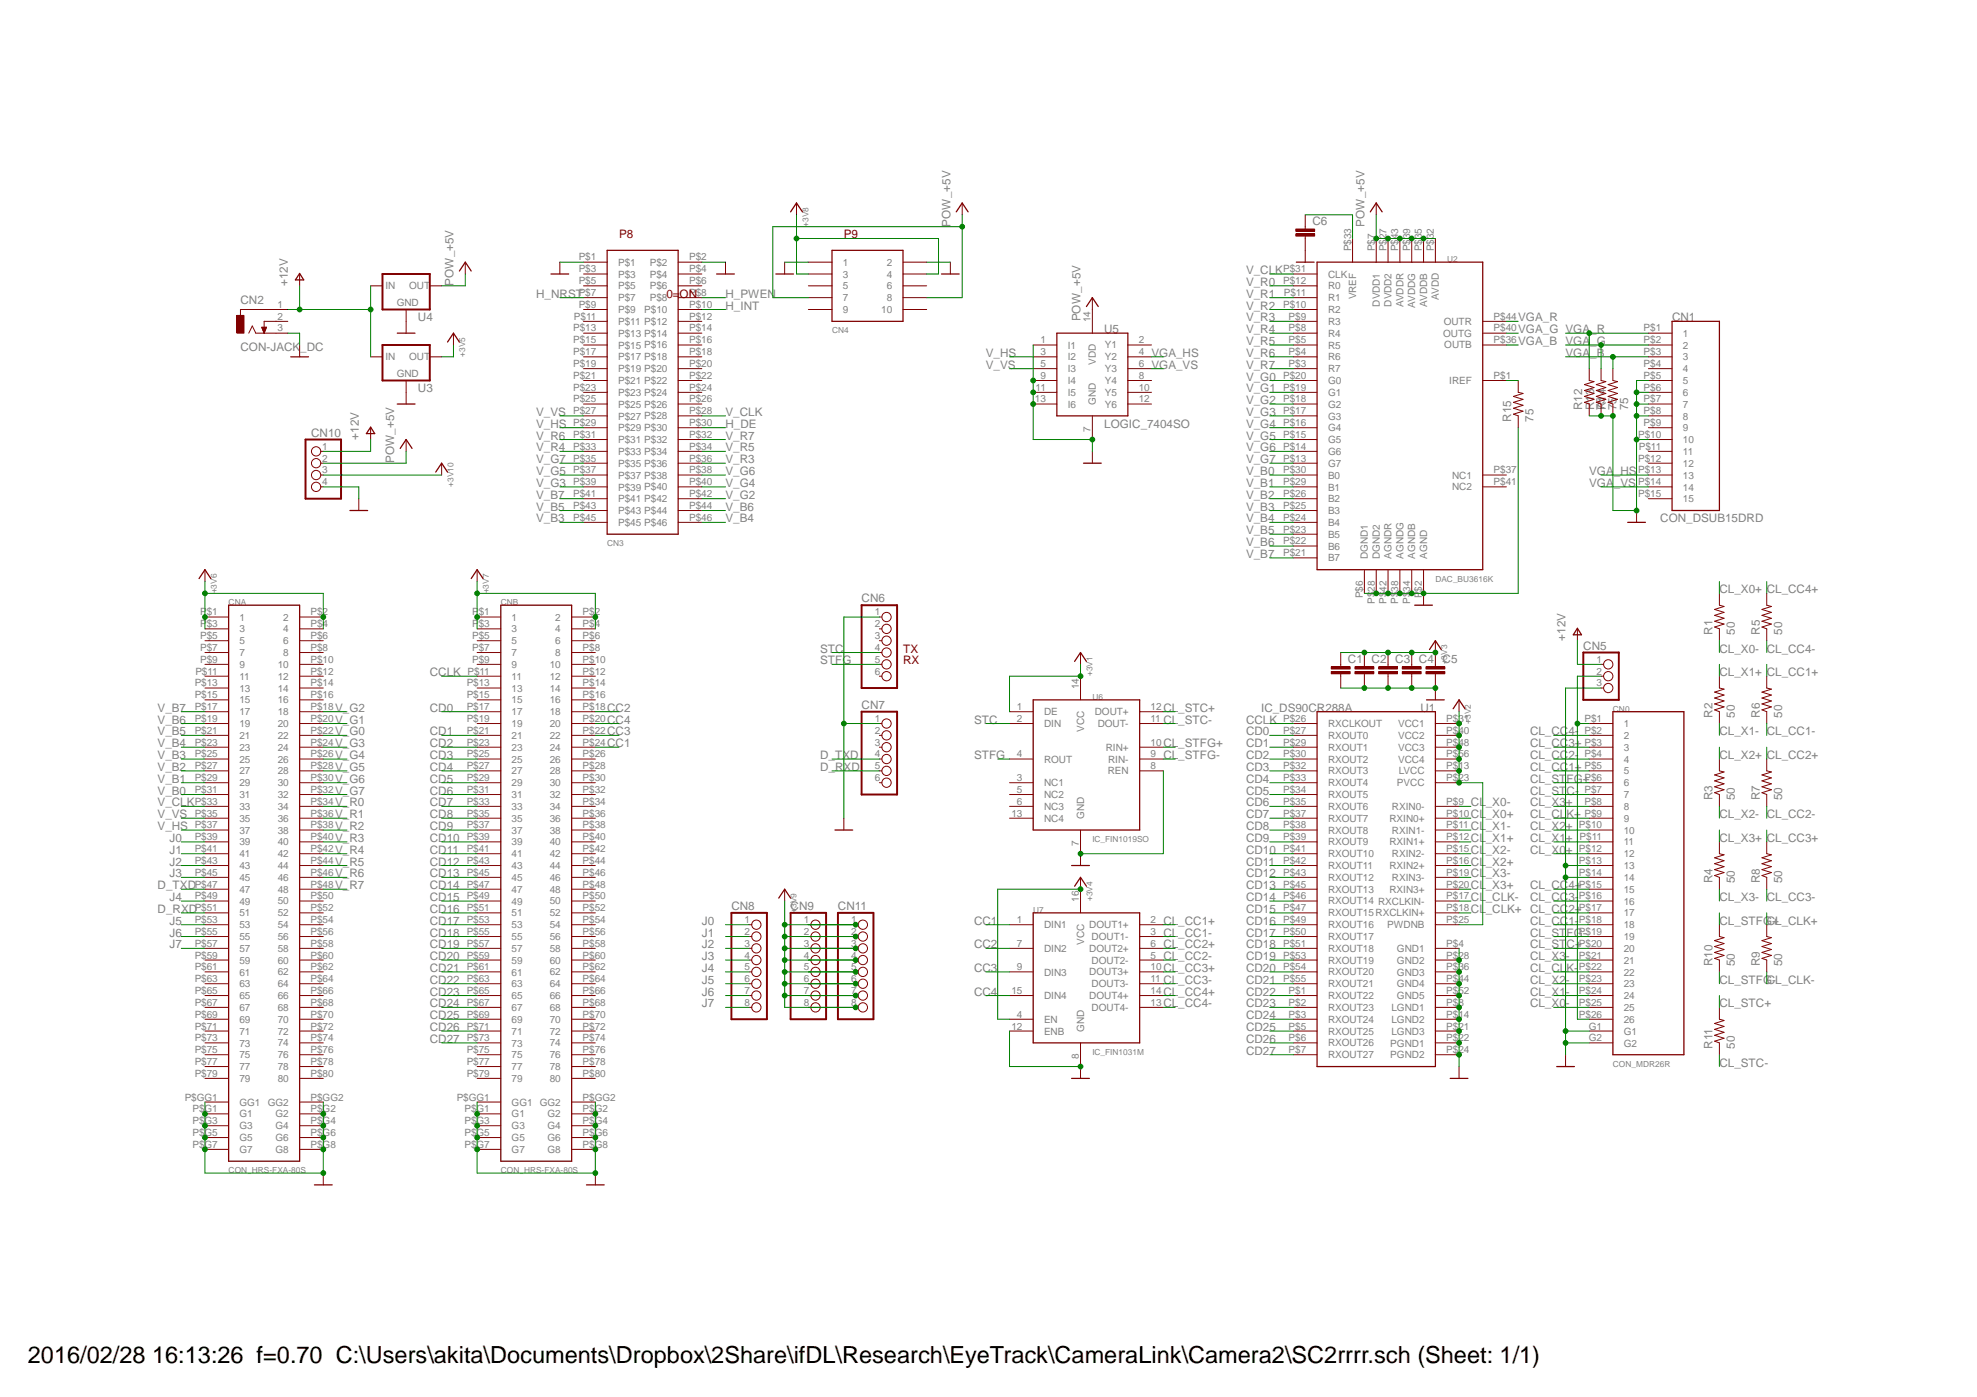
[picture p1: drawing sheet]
<svg xmlns="http://www.w3.org/2000/svg" width="297mm" height="210mm" viewBox="0 0 297 210" stroke-linecap="round" stroke-linejoin="round" font-family="sans-serif">
<defs><g id="words">
<text font-size="3.5" x="4.2" y="204.7">2016/02/28 16:13:26 f=0.70 C:\Users\akita\Documents\Dropbox\2Share\ifDL\Research\EyeTrack\CameraLink\Camera2\SC2rrrr.sch (Sheet: 1/1)</text>
<g font-size="1.8" fill="#800000">
<text x="93" y="35.8">P8</text>
<text x="126.8" y="35.8">P9</text>
<text x="100.1" y="44.7">0=ON</text>
<text x="135.7" y="99.8">RX</text>
<text x="135.7" y="98">TX</text>
</g>
<g font-size="1.8" fill="#808080">
<text x="142.8" y="34.1" transform="rotate(-90 142.8 34.1)">POW_+5V</text>
<text x="197.2" y="33.8">C6</text>
<text x="205" y="34.1" transform="rotate(-90 205 34.1)">POW_+5V</text>
<text x="187.2" y="41.2">V_CLK</text>
<text x="36.1" y="45.6">CN2</text>
<text x="43.2" y="42.9" transform="rotate(-90 43.2 42.9)">+12V</text>
<text x="68.1" y="42.9" transform="rotate(-90 68.1 42.9)">POW_+5V</text>
<text x="80.6" y="44.7">H_NRST</text>
<text x="109" y="44.7">H_PWEN</text>
<text x="109" y="46.5">H_INT</text>
<text x="187.2" y="42.9">V_R0</text>
<text x="187.2" y="44.7">V_R1</text>
<text x="187.2" y="46.5">V_R2</text>
<text x="36.1" y="52.7">CON-JACK_DC</text>
<text x="62.8" y="48.3">U4</text>
<text x="148.1" y="53.6">V_HS</text>
<text x="162.3" y="48.3" transform="rotate(-90 162.3 48.3)">POW_+5V</text>
<text x="165.9" y="50.1">U5</text>
<text x="173" y="53.6">VGA_HS</text>
<text x="187.2" y="48.3">V_R3</text>
<text x="187.2" y="50.1">V_R4</text>
<text x="187.2" y="51.8">V_R5</text>
<text x="187.2" y="53.6">V_R6</text>
<text x="228.1" y="48.3">VGA_R</text>
<text x="228.1" y="50.1">VGA_G VGA_R</text>
<text x="228.1" y="51.8">VGA_B</text>
<text x="235.2" y="51.8">VGA_G</text>
<text x="235.2" y="53.6">VGA_B</text>
<text x="251.2" y="48.3">CN1</text>
<text x="62.8" y="58.9">U3</text>
<text x="148.1" y="55.4">V_VS</text>
<text x="173" y="55.4">VGA_VS</text>
<text x="187.2" y="55.4">V_R7</text>
<text x="187.2" y="57.2">V_G0</text>
<text x="187.2" y="58.9">V_G1</text>
<text x="46.8" y="65.6">CN10</text>
<text x="80.6" y="64.3">V_HS</text>
<text x="80.6" y="62.5">V_VS</text>
<text x="109" y="62.5">V_CLK</text>
<text x="109" y="64.3">H_DE</text>
<text x="165.9" y="64.3">LOGIC_7404SO</text>
<text x="187.2" y="60.7">V_G2</text>
<text x="187.2" y="62.5">V_G3</text>
<text x="187.2" y="64.3">V_G4</text>
<text x="227.1" y="63.4" transform="rotate(-90 227.1 63.4)">R15</text>
<text x="230.4" y="63.4" transform="rotate(-90 230.4 63.4)">75</text>
<text x="237.7" y="61.6" transform="rotate(-90 237.7 61.6)">R12</text>
<text x="239.5" y="61.6" transform="rotate(-90 239.5 61.6)">R13</text>
<text x="241.1" y="61.6" transform="rotate(-90 241.1 61.6)">75</text>
<text x="241.3" y="61.6" transform="rotate(-90 241.3 61.6)">R14</text>
<text x="242.9" y="61.6" transform="rotate(-90 242.9 61.6)">75</text>
<text x="244.6" y="61.6" transform="rotate(-90 244.6 61.6)">75</text>
<text x="53.9" y="66" transform="rotate(-90 53.9 66)">+12V</text>
<text x="59.2" y="69.6" transform="rotate(-90 59.2 69.6)">POW_+5V</text>
<text x="80.6" y="67.8">V_R4</text>
<text x="80.6" y="66">V_R6</text>
<text x="80.6" y="71.4">V_G5</text>
<text x="80.6" y="69.6">V_G7</text>
<text x="109" y="69.6">V_R3</text>
<text x="109" y="67.8">V_R5</text>
<text x="109" y="66">V_R7</text>
<text x="109" y="71.4">V_G6</text>
<text x="187.2" y="66">V_G5</text>
<text x="187.2" y="67.8">V_G6</text>
<text x="187.2" y="69.6">V_G7</text>
<text x="187.2" y="71.4">V_B0</text>
<text x="238.8" y="71.4">VGA_HS</text>
<text x="80.6" y="73.2">V_G3</text>
<text x="80.6" y="76.7">V_B5</text>
<text x="80.6" y="74.9">V_B7</text>
<text x="109" y="74.9">V_G2</text>
<text x="109" y="73.2">V_G4</text>
<text x="109" y="76.7">V_B6</text>
<text x="187.2" y="73.2">V_B1</text>
<text x="187.2" y="74.9">V_B2</text>
<text x="187.2" y="76.7">V_B3</text>
<text x="238.8" y="73.2">VGA_VS</text>
<text x="80.6" y="78.5">V_B3</text>
<text x="109" y="78.5">V_B4</text>
<text x="187.2" y="78.5">V_B4</text>
<text x="187.2" y="80.3">V_B5</text>
<text x="187.2" y="82">V_B6</text>
<text x="187.2" y="83.8">V_B7</text>
<text x="249.4" y="78.5">CON_DSUB15DRD</text>
<text x="258.3" y="89.2">CL_X0+ CL_CC4+</text>
<text x="129.5" y="90.5">CN6</text>
<text x="257.3" y="95.4" transform="rotate(-90 257.3 95.4)">R1</text>
<text x="260.6" y="95.4" transform="rotate(-90 260.6 95.4)">50</text>
<text x="264.4" y="95.4" transform="rotate(-90 264.4 95.4)">R5</text>
<text x="267.8" y="95.4" transform="rotate(-90 267.8 95.4)">50</text>
<text x="64.6" y="101.6">CCLK</text>
<text x="123.2" y="99.8">STFG</text>
<text x="123.2" y="98">STC</text>
<text x="202.5" y="99.5">C1</text>
<text x="206.1" y="99.5">C2</text>
<text x="209.6" y="99.5">C3</text>
<text x="213.2" y="99.5">C4</text>
<text x="216.7" y="99.5">C5</text>
<text x="235.2" y="96.3" transform="rotate(-90 235.2 96.3)">+12V</text>
<text x="237.9" y="97.6">CN5</text>
<text x="258.3" y="101.6">CL_X1+ CL_CC1+</text>
<text x="258.3" y="98">CL_X0- CL_CC4-</text>
<text x="23.7" y="106.9">V_B7</text>
<text x="50.4" y="106.9">V_G2</text>
<text x="64.6" y="106.9">CD0</text>
<text x="91.2" y="106.9">CC2</text>
<text x="129.5" y="106.5">CN7</text>
<text x="174.8" y="106.9">CL_STC+</text>
<text x="189.5" y="106.9">IC_DS90CR288A</text>
<text x="213.4" y="106.9">U1</text>
<text x="257.3" y="107.8" transform="rotate(-90 257.3 107.8)">R2</text>
<text x="260.6" y="107.8" transform="rotate(-90 260.6 107.8)">50</text>
<text x="264.4" y="107.8" transform="rotate(-90 264.4 107.8)">R6</text>
<text x="267.8" y="107.8" transform="rotate(-90 267.8 107.8)">50</text>
<text x="23.7" y="112.3">V_B4</text>
<text x="23.7" y="110.5">V_B5</text>
<text x="23.7" y="108.7">V_B6</text>
<text x="50.4" y="110.5">V_G0</text>
<text x="50.4" y="108.7">V_G1</text>
<text x="50.4" y="112.3">V_G3</text>
<text x="64.6" y="110.5">CD1</text>
<text x="64.6" y="112.3">CD2</text>
<text x="91.2" y="112.3">CC1</text>
<text x="91.2" y="110.5">CC3</text>
<text x="91.2" y="108.7">CC4</text>
<text x="146.3" y="108.7">STC</text>
<text x="174.8" y="112.3">CL_STFG+</text>
<text x="174.8" y="108.7">CL_STC-</text>
<text x="187.2" y="108.7">CCLK</text>
<text x="187.2" y="110.5">CD0</text>
<text x="187.2" y="112.3">CD1</text>
<text x="229.9" y="110.5">CL_CC4-</text>
<text x="229.9" y="112.3">CL_CC3+</text>
<text x="258.3" y="110.5">CL_X1- CL_CC1-</text>
<text x="23.7" y="119.4">V_B0</text>
<text x="23.7" y="117.6">V_B1</text>
<text x="23.7" y="115.8">V_B2</text>
<text x="23.7" y="114">V_B3</text>
<text x="50.4" y="114">V_G4</text>
<text x="50.4" y="115.8">V_G5</text>
<text x="50.4" y="117.6">V_G6</text>
<text x="50.4" y="119.4">V_G7</text>
<text x="64.6" y="114">CD3</text>
<text x="64.6" y="115.8">CD4</text>
<text x="64.6" y="117.6">CD5</text>
<text x="64.6" y="119.4">CD6</text>
<text x="123.2" y="115.8">D_RXD</text>
<text x="123.2" y="114">D_TXD</text>
<text x="146.3" y="114">STFG</text>
<text x="174.8" y="114">CL_STFG-</text>
<text x="187.2" y="114">CD2</text>
<text x="187.2" y="115.8">CD3</text>
<text x="187.2" y="117.6">CD4</text>
<text x="187.2" y="119.4">CD5</text>
<text x="229.9" y="115.8">CL_CC1+</text>
<text x="229.9" y="117.6">CL_STFG+</text>
<text x="229.9" y="119.4">CL_STC-</text>
<text x="229.9" y="114">CL_CC2-</text>
<text x="258.3" y="114">CL_X2+ CL_CC2+</text>
<text x="23.7" y="124.7">V_HS</text>
<text x="23.7" y="122.9">V_VS</text>
<text x="23.7" y="121.2">V_CLK</text>
<text x="50.4" y="121.2">V_R0</text>
<text x="50.4" y="122.9">V_R1</text>
<text x="50.4" y="124.7">V_R2</text>
<text x="64.6" y="121.2">CD7</text>
<text x="64.6" y="122.9">CD8</text>
<text x="64.6" y="124.7">CD9</text>
<text x="187.2" y="121.2">CD6</text>
<text x="187.2" y="122.9">CD7</text>
<text x="187.2" y="124.7">CD8</text>
<text x="221" y="122.9">CL_X0+</text>
<text x="221" y="124.7">CL_X1-</text>
<text x="221" y="121.2">CL_X0-</text>
<text x="229.9" y="121.2">CL_X3+</text>
<text x="229.9" y="124.7">CL_X2+</text>
<text x="229.9" y="122.9">CL_CLK+</text>
<text x="257.3" y="120.3" transform="rotate(-90 257.3 120.3)">R3</text>
<text x="258.3" y="122.9">CL_X2- CL_CC2-</text>
<text x="260.6" y="120.3" transform="rotate(-90 260.6 120.3)">50</text>
<text x="264.4" y="120.3" transform="rotate(-90 264.4 120.3)">R7</text>
<text x="267.8" y="120.3" transform="rotate(-90 267.8 120.3)">50</text>
<text x="25.5" y="126.5">J0</text>
<text x="25.5" y="128.3">J1</text>
<text x="25.5" y="130">J2</text>
<text x="25.5" y="131.8">J3</text>
<text x="50.4" y="126.5">V_R3</text>
<text x="50.4" y="128.3">V_R4</text>
<text x="50.4" y="130">V_R5</text>
<text x="50.4" y="131.8">V_R6</text>
<text x="64.6" y="126.5">CD10</text>
<text x="64.6" y="128.3">CD11</text>
<text x="64.6" y="130">CD12</text>
<text x="64.6" y="131.8">CD13</text>
<text x="187.2" y="126.5">CD9</text>
<text x="187.2" y="128.3">CD10</text>
<text x="187.2" y="130">CD11</text>
<text x="187.2" y="131.8">CD12</text>
<text x="221" y="126.5">CL_X1+</text>
<text x="221" y="130">CL_X2+</text>
<text x="221" y="131.8">CL_X3-</text>
<text x="221" y="128.3">CL_X2-</text>
<text x="229.9" y="128.3">CL_X0+</text>
<text x="229.9" y="126.5">CL_X1+</text>
<text x="258.3" y="126.5">CL_X3+ CL_CC3+</text>
<text x="23.7" y="137.2">D_RXD</text>
<text x="23.7" y="133.6">D_TXD</text>
<text x="25.5" y="135.4">J4</text>
<text x="50.4" y="133.6">V_R7</text>
<text x="64.6" y="133.6">CD14</text>
<text x="64.6" y="135.4">CD15</text>
<text x="64.6" y="137.2">CD16</text>
<text x="109.9" y="136.7">CN8</text>
<text x="118.8" y="136.7">CN9</text>
<text x="125.9" y="136.7">CN11</text>
<text x="187.2" y="133.6">CD13</text>
<text x="187.2" y="135.4">CD14</text>
<text x="187.2" y="137.2">CD15</text>
<text x="221" y="137.2">CL_CLK+</text>
<text x="221" y="135.4">CL_CLK-</text>
<text x="221" y="133.6">CL_X3+</text>
<text x="229.9" y="133.6">CL_CC4+</text>
<text x="229.9" y="135.4">CL_CC3-</text>
<text x="229.9" y="137.2">CL_CC2+</text>
<text x="257.3" y="132.7" transform="rotate(-90 257.3 132.7)">R4</text>
<text x="258.3" y="135.4">CL_X3- CL_CC3-</text>
<text x="260.6" y="132.7" transform="rotate(-90 260.6 132.7)">50</text>
<text x="264.4" y="132.7" transform="rotate(-90 264.4 132.7)">R8</text>
<text x="267.8" y="132.7" transform="rotate(-90 267.8 132.7)">50</text>
<text x="25.5" y="140.7">J6</text>
<text x="25.5" y="142.5">J7</text>
<text x="25.5" y="138.9">J5</text>
<text x="64.6" y="138.9">CD17</text>
<text x="64.6" y="140.7">CD18</text>
<text x="64.6" y="142.5">CD19</text>
<text x="105.4" y="138.9">J0</text>
<text x="105.4" y="140.7">J1</text>
<text x="105.4" y="142.5">J2</text>
<text x="146.3" y="138.9">CC1</text>
<text x="146.3" y="142.5">CC2</text>
<text x="174.8" y="142.5">CL_CC2+</text>
<text x="174.8" y="140.7">CL_CC1-</text>
<text x="174.8" y="138.9">CL_CC1+</text>
<text x="187.2" y="138.9">CD16</text>
<text x="187.2" y="140.7">CD17</text>
<text x="187.2" y="142.5">CD18</text>
<text x="229.9" y="138.9">CL_CC1-</text>
<text x="229.9" y="140.7">CL_STFG-</text>
<text x="229.9" y="142.5">CL_STC+</text>
<text x="258.3" y="138.9">CL_STFG+</text>
<text x="265.4" y="138.9">CL_CLK+</text>
<text x="64.6" y="144.3">CD20</text>
<text x="64.6" y="146.1">CD21</text>
<text x="64.6" y="147.8">CD22</text>
<text x="64.6" y="149.6">CD23</text>
<text x="105.4" y="144.3">J3</text>
<text x="105.4" y="146.1">J4</text>
<text x="105.4" y="149.6">J6</text>
<text x="105.4" y="147.8">J5</text>
<text x="146.3" y="146.1">CC3</text>
<text x="146.3" y="149.6">CC4</text>
<text x="174.8" y="147.8">CL_CC3-</text>
<text x="174.8" y="149.6">CL_CC4+</text>
<text x="174.8" y="144.3">CL_CC2-</text>
<text x="174.8" y="146.1">CL_CC3+</text>
<text x="187.2" y="144.3">CD19</text>
<text x="187.2" y="146.1">CD20</text>
<text x="187.2" y="147.8">CD21</text>
<text x="187.2" y="149.6">CD22</text>
<text x="229.9" y="144.3">CL_X3-</text>
<text x="229.9" y="146.1">CL_CLK-</text>
<text x="229.9" y="147.8">CL_X2-</text>
<text x="229.9" y="149.6">CL_X1-</text>
<text x="257.3" y="145.2" transform="rotate(-90 257.3 145.2)">R10</text>
<text x="258.3" y="147.8">CL_STFG-</text>
<text x="260.6" y="145.2" transform="rotate(-90 260.6 145.2)">50</text>
<text x="264.4" y="145.2" transform="rotate(-90 264.4 145.2)">R9</text>
<text x="265.4" y="147.8">CL_CLK-</text>
<text x="267.8" y="145.2" transform="rotate(-90 267.8 145.2)">50</text>
<text x="64.6" y="151.4">CD24</text>
<text x="64.6" y="153.1">CD25</text>
<text x="64.6" y="154.9">CD26</text>
<text x="105.4" y="151.4">J7</text>
<text x="174.8" y="151.4">CL_CC4-</text>
<text x="187.2" y="151.4">CD23</text>
<text x="187.2" y="153.1">CD24</text>
<text x="187.2" y="154.9">CD25</text>
<text x="229.9" y="151.4">CL_X0-</text>
<text x="258.3" y="151.4">CL_STC+</text>
<text x="64.6" y="156.7">CD27</text>
<text x="187.2" y="156.7">CD26</text>
<text x="187.2" y="158.5">CD27</text>
<text x="257.3" y="157.6" transform="rotate(-90 257.3 157.6)">R11</text>
<text x="258.3" y="160.3">CL_STC-</text>
<text x="260.6" y="157.6" transform="rotate(-90 260.6 157.6)">50</text>
</g>
<g font-size="1.5" fill="#808080">
<text x="86.9" y="39.1">P$1</text>
<text x="86.9" y="40.9">P$3</text>
<text x="92.9" y="39.9">P$1</text>
<text x="92.9" y="41.7">P$3</text>
<text x="97.6" y="39.9">P$2</text>
<text x="97.6" y="41.7">P$4</text>
<text x="103.5" y="39.1">P$2</text>
<text x="103.5" y="40.9">P$4</text>
<text x="126.6" y="39.9">1</text>
<text x="126.6" y="41.7">3</text>
<text x="133.2" y="39.9">2</text>
<text x="133.2" y="41.7">4</text>
<text x="192.8" y="40.9">P$31</text>
<text x="199.5" y="41.7">CLK</text>
<text x="203" y="37.8" transform="rotate(-90 203 37.8)">P$33</text>
<text x="206.5" y="37.8" transform="rotate(-90 206.5 37.8)">P$7</text>
<text x="208.3" y="37.8" transform="rotate(-90 208.3 37.8)">P$27</text>
<text x="210.1" y="37.8" transform="rotate(-90 210.1 37.8)">P$43</text>
<text x="211.9" y="37.8" transform="rotate(-90 211.9 37.8)">P$39</text>
<text x="213.6" y="37.8" transform="rotate(-90 213.6 37.8)">P$35</text>
<text x="215.4" y="37.8" transform="rotate(-90 215.4 37.8)">P$32</text>
<text x="41.7" y="46.2">1</text>
<text x="57.9" y="43.4">IN</text>
<text x="59.6" y="46">GND</text>
<text x="61.5" y="43.4">OUT</text>
<text x="86.9" y="42.7">P$5</text>
<text x="86.9" y="44.5">P$7</text>
<text x="86.9" y="46.2">P$9</text>
<text x="92.9" y="43.5">P$5</text>
<text x="92.9" y="45.3">P$7</text>
<text x="92.9" y="47">P$9</text>
<text x="96.8" y="47">P$10</text>
<text x="97.6" y="43.5">P$6</text>
<text x="97.6" y="45.3">P$8</text>
<text x="103.5" y="42.7">P$6</text>
<text x="103.5" y="44.5">P$8</text>
<text x="103.5" y="46.2">P$10</text>
<text x="126.6" y="43.5">5</text>
<text x="126.6" y="45.3">7</text>
<text x="126.6" y="47">9</text>
<text x="132.4" y="47">10</text>
<text x="133.2" y="43.5">6</text>
<text x="133.2" y="45.3">8</text>
<text x="192.8" y="42.7">P$12</text>
<text x="192.8" y="46.2">P$10</text>
<text x="192.9" y="44.5">P$11</text>
<text x="199.5" y="43.5">R0</text>
<text x="199.5" y="45.3">R1</text>
<text x="199.5" y="47">R2</text>
<text x="203.7" y="45" transform="rotate(-90 203.7 45)">VREF</text>
<text x="207.3" y="46.1" transform="rotate(-90 207.3 46.1)">DVDD1</text>
<text x="209.1" y="46.1" transform="rotate(-90 209.1 46.1)">DVDD2</text>
<text x="210.9" y="46.1" transform="rotate(-90 210.9 46.1)">AVDDR</text>
<text x="212.6" y="46.2" transform="rotate(-90 212.6 46.2)">AVDDG</text>
<text x="214.4" y="46.1" transform="rotate(-90 214.4 46.1)">AVDDB</text>
<text x="216.2" y="45.1" transform="rotate(-90 216.2 45.1)">AVDD</text>
<text x="41.7" y="48">2</text>
<text x="41.7" y="49.8">3</text>
<text x="86.1" y="49.8">P$13</text>
<text x="86.1" y="51.6">P$15</text>
<text x="86.1" y="53.4">P$17</text>
<text x="86.2" y="48">P$11</text>
<text x="92.9" y="48.8">P$11 P$12</text>
<text x="92.9" y="50.6">P$13 P$14</text>
<text x="92.9" y="52.4">P$15 P$16</text>
<text x="103.5" y="48">P$12</text>
<text x="103.5" y="49.8">P$14</text>
<text x="103.5" y="51.6">P$16</text>
<text x="103.5" y="53.4">P$18</text>
<text x="156.3" y="51.6">1</text>
<text x="156.3" y="53.4">3</text>
<text x="160.4" y="52.4">I1</text>
<text x="163.9" y="48.4" transform="rotate(-90 163.9 48.4)">14</text>
<text x="166" y="52.3">Y1</text>
<text x="171.1" y="51.6">2</text>
<text x="171.1" y="53.4">4</text>
<text x="193.6" y="48">P$9</text>
<text x="193.6" y="49.8">P$8</text>
<text x="193.6" y="51.6">P$5</text>
<text x="193.6" y="53.4">P$4</text>
<text x="199.5" y="48.8">R3</text>
<text x="199.5" y="50.6">R4</text>
<text x="199.5" y="52.4">R5</text>
<text x="216.8" y="50.6">OUTG</text>
<text x="216.9" y="48.8">OUTR</text>
<text x="217" y="52.3">OUTB</text>
<text x="224.4" y="48">P$44</text>
<text x="224.4" y="49.8">P$40</text>
<text x="224.4" y="51.6">P$36</text>
<text x="246.9" y="49.8">P$1</text>
<text x="246.9" y="51.6">P$2</text>
<text x="246.9" y="53.4">P$3</text>
<text x="252.9" y="50.6">1</text>
<text x="252.9" y="52.4">2</text>
<text x="57.9" y="54.1">IN</text>
<text x="59.6" y="56.6">GND</text>
<text x="61.5" y="54.1">OUT</text>
<text x="86.1" y="55.1">P$19</text>
<text x="86.1" y="56.9">P$21</text>
<text x="86.1" y="58.7">P$23</text>
<text x="92.9" y="54.1">P$17 P$18</text>
<text x="92.9" y="55.9">P$19 P$20</text>
<text x="92.9" y="57.7">P$21 P$22</text>
<text x="92.9" y="59.5">P$23 P$24</text>
<text x="103.5" y="55.1">P$20</text>
<text x="103.5" y="56.9">P$22</text>
<text x="103.5" y="58.7">P$24</text>
<text x="155.6" y="58.7">11</text>
<text x="156.3" y="55.1">5</text>
<text x="156.3" y="56.9">9</text>
<text x="160.4" y="54.1">I2</text>
<text x="160.4" y="55.9">I3</text>
<text x="160.4" y="57.7">I4</text>
<text x="160.4" y="59.5">I5</text>
<text x="164.6" y="54.8" transform="rotate(-90 164.6 54.8)">VDD</text>
<text x="166" y="54.1">Y2</text>
<text x="166" y="55.9">Y3</text>
<text x="166" y="57.7">Y4</text>
<text x="166" y="59.5">Y5</text>
<text x="171.1" y="55.1">6</text>
<text x="171.1" y="56.9">8</text>
<text x="171.1" y="58.7">10</text>
<text x="192.8" y="56.9">P$20</text>
<text x="192.8" y="58.7">P$19</text>
<text x="193.6" y="55.1">P$3</text>
<text x="199.5" y="57.7">G0</text>
<text x="199.5" y="54.1">R6</text>
<text x="199.5" y="55.9">R7</text>
<text x="199.5" y="59.5">G1</text>
<text x="217.7" y="57.7">IREF</text>
<text x="224.4" y="56.9">P$1</text>
<text x="246.9" y="55.1">P$4</text>
<text x="246.9" y="56.9">P$5</text>
<text x="246.9" y="58.7">P$6</text>
<text x="252.9" y="54.1">3</text>
<text x="252.9" y="55.9">4</text>
<text x="252.9" y="57.7">5</text>
<text x="252.9" y="59.5">6</text>
<text x="86.1" y="60.5">P$25</text>
<text x="86.1" y="62.3">P$27</text>
<text x="86.1" y="64">P$29</text>
<text x="86.1" y="65.8">P$31</text>
<text x="92.9" y="61.3">P$25 P$26</text>
<text x="92.9" y="63">P$27 P$28</text>
<text x="92.9" y="64.8">P$29 P$30</text>
<text x="103.5" y="60.5">P$26</text>
<text x="103.5" y="62.3">P$28</text>
<text x="103.5" y="64">P$30</text>
<text x="103.5" y="65.8">P$32</text>
<text x="155.5" y="60.5">13</text>
<text x="160.4" y="61.3">I6</text>
<text x="163.9" y="65" transform="rotate(-90 163.9 65)">7</text>
<text x="164.7" y="60.9" transform="rotate(-90 164.7 60.9)">GND</text>
<text x="166" y="61.2">Y6</text>
<text x="171.1" y="60.5">12</text>
<text x="192.8" y="60.5">P$18</text>
<text x="192.8" y="62.3">P$17</text>
<text x="192.8" y="64">P$16</text>
<text x="192.8" y="65.8">P$15</text>
<text x="199.5" y="61.3">G2</text>
<text x="199.5" y="63">G3</text>
<text x="199.5" y="64.8">G4</text>
<text x="246.1" y="65.8">P$10</text>
<text x="246.9" y="60.5">P$7</text>
<text x="246.9" y="62.3">P$8</text>
<text x="246.9" y="64">P$9</text>
<text x="252.9" y="61.3">7</text>
<text x="252.9" y="63">8</text>
<text x="252.9" y="64.8">9</text>
<text x="48.4" y="67.6">1</text>
<text x="48.4" y="69.4">2</text>
<text x="48.4" y="71.1">3</text>
<text x="86.1" y="67.6">P$33</text>
<text x="86.1" y="69.4">P$35</text>
<text x="86.1" y="71.1">P$37</text>
<text x="92.9" y="66.6">P$31 P$32</text>
<text x="92.9" y="68.4">P$33 P$34</text>
<text x="92.9" y="70.1">P$35 P$36</text>
<text x="92.9" y="71.9">P$37 P$38</text>
<text x="103.5" y="67.6">P$34</text>
<text x="103.5" y="69.4">P$36</text>
<text x="103.5" y="71.1">P$38</text>
<text x="192.8" y="71.1">P$30</text>
<text x="192.8" y="67.6">P$14</text>
<text x="192.8" y="69.4">P$13</text>
<text x="199.5" y="71.9">B0</text>
<text x="199.5" y="66.6">G5</text>
<text x="199.5" y="68.4">G6</text>
<text x="199.5" y="70.1">G7</text>
<text x="218.2" y="71.9">NC1</text>
<text x="224.4" y="71.1">P$37</text>
<text x="246.1" y="69.4">P$12</text>
<text x="246.1" y="71.1">P$13</text>
<text x="246.2" y="67.6">P$11</text>
<text x="252.9" y="66.6">10</text>
<text x="252.9" y="68.4">11</text>
<text x="252.9" y="70.1">12</text>
<text x="252.9" y="71.9">13</text>
<text x="48.4" y="72.9">4</text>
<text x="86.1" y="72.9">P$39</text>
<text x="86.1" y="74.7">P$41</text>
<text x="86.1" y="76.5">P$43</text>
<text x="92.9" y="73.7">P$39 P$40</text>
<text x="92.9" y="75.5">P$41 P$42</text>
<text x="92.9" y="77.3">P$43 P$44</text>
<text x="103.5" y="72.9">P$40</text>
<text x="103.5" y="74.7">P$42</text>
<text x="103.5" y="76.5">P$44</text>
<text x="192.8" y="72.9">P$29</text>
<text x="192.8" y="74.7">P$26</text>
<text x="192.8" y="76.5">P$25</text>
<text x="199.5" y="73.7">B1</text>
<text x="199.5" y="75.5">B2</text>
<text x="199.5" y="77.3">B3</text>
<text x="218.2" y="73.7">NC2</text>
<text x="224.4" y="72.9">P$41</text>
<text x="246.1" y="72.9">P$14</text>
<text x="246.1" y="74.7">P$15</text>
<text x="252.9" y="73.7">14</text>
<text x="252.9" y="75.5">15</text>
<text x="86.1" y="78.3">P$45</text>
<text x="92.9" y="79">P$45 P$46</text>
<text x="103.5" y="78.3">P$46</text>
<text x="192.8" y="78.3">P$24</text>
<text x="192.8" y="80">P$23</text>
<text x="192.8" y="81.8">P$22</text>
<text x="192.8" y="83.6">P$21</text>
<text x="199.5" y="79">B4</text>
<text x="199.5" y="80.8">B5</text>
<text x="199.5" y="82.6">B6</text>
<text x="205.5" y="84" transform="rotate(-90 205.5 84)">DGND1</text>
<text x="207.3" y="84" transform="rotate(-90 207.3 84)">DGND2</text>
<text x="209.1" y="84" transform="rotate(-90 209.1 84)">AGNDR</text>
<text x="210.9" y="84" transform="rotate(-90 210.9 84)">AGNDG</text>
<text x="212.6" y="84" transform="rotate(-90 212.6 84)">AGNDB</text>
<text x="214.4" y="84" transform="rotate(-90 214.4 84)">AGND</text>
<text x="199.5" y="84.3">B7</text>
<text x="204.8" y="89.9" transform="rotate(-90 204.8 89.9)">P$6</text>
<text x="213.6" y="89.9" transform="rotate(-90 213.6 89.9)">P$2</text>
<text x="30.1" y="92.5">P$1</text>
<text x="30.1" y="94.2">P$3</text>
<text x="36" y="93.2">1</text>
<text x="36" y="95">3</text>
<text x="42.6" y="93.2">2</text>
<text x="42.6" y="95">4</text>
<text x="46.6" y="92.5">P$2</text>
<text x="46.6" y="94.2">P$4</text>
<text x="70.9" y="92.5">P$1</text>
<text x="70.9" y="94.2">P$3</text>
<text x="76.9" y="93.2">1</text>
<text x="76.9" y="95">3</text>
<text x="83.4" y="93.2">2</text>
<text x="83.4" y="95">4</text>
<text x="87.5" y="92.5">P$2</text>
<text x="87.5" y="94.2">P$4</text>
<text x="131.4" y="92.5">1</text>
<text x="131.4" y="94.2">2</text>
<text x="206.5" y="90.7" transform="rotate(-90 206.5 90.7)">P$28</text>
<text x="208.3" y="90.7" transform="rotate(-90 208.3 90.7)">P$42</text>
<text x="210.1" y="90.7" transform="rotate(-90 210.1 90.7)">P$38</text>
<text x="211.9" y="90.7" transform="rotate(-90 211.9 90.7)">P$34</text>
<text x="29.4" y="101.3">P$11</text>
<text x="30.1" y="96">P$5</text>
<text x="30.1" y="97.8">P$7</text>
<text x="30.1" y="99.6">P$9</text>
<text x="36" y="96.8">5</text>
<text x="36" y="98.6">7</text>
<text x="36" y="100.4">9</text>
<text x="41.7" y="100.4">10</text>
<text x="42.6" y="96.8">6</text>
<text x="42.6" y="98.6">8</text>
<text x="46.6" y="96">P$6</text>
<text x="46.6" y="97.8">P$8</text>
<text x="46.6" y="99.6">P$10</text>
<text x="46.6" y="101.3">P$12</text>
<text x="70.2" y="101.3">P$11</text>
<text x="70.9" y="96">P$5</text>
<text x="70.9" y="97.8">P$7</text>
<text x="70.9" y="99.6">P$9</text>
<text x="76.9" y="96.8">5</text>
<text x="76.9" y="98.6">7</text>
<text x="76.9" y="100.4">9</text>
<text x="82.6" y="100.4">10</text>
<text x="83.4" y="96.8">6</text>
<text x="83.4" y="98.6">8</text>
<text x="87.5" y="96">P$6</text>
<text x="87.5" y="97.8">P$8</text>
<text x="87.5" y="99.6">P$10</text>
<text x="87.5" y="101.3">P$12</text>
<text x="131.4" y="96">3</text>
<text x="131.4" y="97.8">4</text>
<text x="131.4" y="99.6">5</text>
<text x="131.4" y="101.3">6</text>
<text x="239.9" y="99.6">1</text>
<text x="239.9" y="101.3">2</text>
<text x="29.2" y="103.1">P$13</text>
<text x="29.2" y="104.9">P$15</text>
<text x="29.2" y="106.7">P$17</text>
<text x="36" y="102.1">11</text>
<text x="36" y="103.9">13</text>
<text x="36" y="105.7">15</text>
<text x="36" y="107.5">17</text>
<text x="41.7" y="102.1">12</text>
<text x="41.7" y="103.9">14</text>
<text x="41.7" y="105.7">16</text>
<text x="41.7" y="107.5">18</text>
<text x="46.6" y="103.1">P$14</text>
<text x="46.6" y="104.9">P$16</text>
<text x="46.6" y="106.7">P$18</text>
<text x="70.1" y="103.1">P$13</text>
<text x="70.1" y="104.9">P$15</text>
<text x="70.1" y="106.7">P$17</text>
<text x="76.9" y="102.1">11</text>
<text x="76.9" y="103.9">13</text>
<text x="76.9" y="105.7">15</text>
<text x="76.9" y="107.5">17</text>
<text x="82.6" y="102.1">12</text>
<text x="82.6" y="103.9">14</text>
<text x="82.6" y="105.7">16</text>
<text x="82.6" y="107.5">18</text>
<text x="87.5" y="103.1">P$14</text>
<text x="87.5" y="104.9">P$16</text>
<text x="87.5" y="106.7">P$18</text>
<text x="152.8" y="106.7">1</text>
<text x="156.9" y="107.5">DE</text>
<text x="162.1" y="103.5" transform="rotate(-90 162.1 103.5)">14</text>
<text x="164.5" y="107.5">DOUT+</text>
<text x="172.9" y="106.7">12</text>
<text x="239.9" y="103.1">3</text>
<text x="29.2" y="108.5">P$19</text>
<text x="29.2" y="110.2">P$21</text>
<text x="29.2" y="112">P$23</text>
<text x="29.2" y="113.8">P$25</text>
<text x="36" y="109.2">19</text>
<text x="36" y="111">21</text>
<text x="36" y="112.8">23</text>
<text x="41.7" y="109.2">20</text>
<text x="41.7" y="111">22</text>
<text x="41.7" y="112.8">24</text>
<text x="46.6" y="108.5">P$20</text>
<text x="46.6" y="110.2">P$22</text>
<text x="46.6" y="112">P$24</text>
<text x="46.6" y="113.8">P$26</text>
<text x="70.1" y="108.5">P$19</text>
<text x="70.1" y="110.2">P$21</text>
<text x="70.1" y="112">P$23</text>
<text x="70.1" y="113.8">P$25</text>
<text x="76.9" y="109.2">19</text>
<text x="76.9" y="111">21</text>
<text x="76.9" y="112.8">23</text>
<text x="82.6" y="109.2">20</text>
<text x="82.6" y="111">22</text>
<text x="82.6" y="112.8">24</text>
<text x="87.5" y="108.5">P$20</text>
<text x="87.5" y="110.2">P$22</text>
<text x="87.5" y="112">P$24</text>
<text x="87.5" y="113.8">P$26</text>
<text x="131.4" y="108.5">1</text>
<text x="131.4" y="110.2">2</text>
<text x="131.4" y="112">3</text>
<text x="131.4" y="113.8">4</text>
<text x="152.8" y="108.5">2</text>
<text x="152.8" y="113.8">4</text>
<text x="156.9" y="109.2">DIN</text>
<text x="162.9" y="109.9" transform="rotate(-90 162.9 109.9)">VCC</text>
<text x="164.9" y="109.2">DOUT-</text>
<text x="166.1" y="112.8">RIN+</text>
<text x="172.9" y="108.5">11</text>
<text x="172.9" y="112">10</text>
<text x="172.9" y="113.8">9</text>
<text x="192.8" y="110.2">P$27</text>
<text x="192.8" y="112">P$29</text>
<text x="192.8" y="113.8">P$30</text>
<text x="192.8" y="108.5">P$26</text>
<text x="199.5" y="111">RXOUT0</text>
<text x="199.5" y="112.8">RXOUT1</text>
<text x="199.5" y="109.2">RXCLKOUT</text>
<text x="210.1" y="109.2">VCC1</text>
<text x="210.1" y="111">VCC2</text>
<text x="210.1" y="112.8">VCC3</text>
<text x="217.3" y="108.5">P$31</text>
<text x="217.3" y="110.2">P$40</text>
<text x="217.3" y="112">P$48</text>
<text x="217.3" y="113.8">P$56</text>
<text x="238.1" y="108.5">P$1</text>
<text x="238.1" y="110.2">P$2</text>
<text x="238.1" y="112">P$3</text>
<text x="238.1" y="113.8">P$4</text>
<text x="244" y="109.2">1</text>
<text x="244" y="111">2</text>
<text x="244" y="112.8">3</text>
<text x="29.2" y="115.6">P$27</text>
<text x="29.2" y="117.3">P$29</text>
<text x="29.2" y="119.1">P$31</text>
<text x="36" y="114.6">25</text>
<text x="36" y="116.4">27</text>
<text x="36" y="118.1">29</text>
<text x="36" y="119.9">31</text>
<text x="41.7" y="114.6">26</text>
<text x="41.7" y="116.4">28</text>
<text x="41.7" y="118.1">30</text>
<text x="41.7" y="119.9">32</text>
<text x="46.6" y="115.6">P$28</text>
<text x="46.6" y="117.3">P$30</text>
<text x="46.6" y="119.1">P$32</text>
<text x="70.1" y="115.6">P$27</text>
<text x="70.1" y="117.3">P$29</text>
<text x="70.1" y="119.1">P$31</text>
<text x="76.9" y="114.6">25</text>
<text x="76.9" y="116.4">27</text>
<text x="76.9" y="118.1">29</text>
<text x="76.9" y="119.9">31</text>
<text x="82.6" y="114.6">26</text>
<text x="82.6" y="116.4">28</text>
<text x="82.6" y="118.1">30</text>
<text x="82.6" y="119.9">32</text>
<text x="87.5" y="115.6">P$28</text>
<text x="87.5" y="117.3">P$30</text>
<text x="87.5" y="119.1">P$32</text>
<text x="131.4" y="115.6">5</text>
<text x="131.4" y="117.3">6</text>
<text x="152.8" y="117.3">3</text>
<text x="152.8" y="119.1">5</text>
<text x="156.9" y="114.6">ROUT</text>
<text x="156.9" y="118.1">NC1</text>
<text x="156.9" y="119.9">NC2</text>
<text x="166.4" y="116.4">REN</text>
<text x="166.5" y="114.6">RIN-</text>
<text x="172.9" y="115.6">8</text>
<text x="192.8" y="115.6">P$32</text>
<text x="192.8" y="117.3">P$33</text>
<text x="192.8" y="119.1">P$34</text>
<text x="199.5" y="114.6">RXOUT2</text>
<text x="199.5" y="116.4">RXOUT3</text>
<text x="199.5" y="118.1">RXOUT4</text>
<text x="199.5" y="119.9">RXOUT5</text>
<text x="209.9" y="118.1">PVCC</text>
<text x="210.1" y="114.6">VCC4</text>
<text x="210.2" y="116.4">LVCC</text>
<text x="217.3" y="115.6">P$13</text>
<text x="217.3" y="117.3">P$23</text>
<text x="238.1" y="115.6">P$5</text>
<text x="238.1" y="117.3">P$6</text>
<text x="238.1" y="119.1">P$7</text>
<text x="244" y="114.6">4</text>
<text x="244" y="116.4">5</text>
<text x="244" y="118.1">6</text>
<text x="244" y="119.9">7</text>
<text x="29.2" y="120.9">P$33</text>
<text x="29.2" y="122.7">P$35</text>
<text x="29.2" y="124.5">P$37</text>
<text x="36" y="121.7">33</text>
<text x="36" y="123.5">35</text>
<text x="36" y="125.2">37</text>
<text x="41.7" y="121.7">34</text>
<text x="41.7" y="123.5">36</text>
<text x="41.7" y="125.2">38</text>
<text x="46.6" y="120.9">P$34</text>
<text x="46.6" y="122.7">P$36</text>
<text x="46.6" y="124.5">P$38</text>
<text x="70.1" y="120.9">P$33</text>
<text x="70.1" y="122.7">P$35</text>
<text x="70.1" y="124.5">P$37</text>
<text x="76.9" y="121.7">33</text>
<text x="76.9" y="123.5">35</text>
<text x="76.9" y="125.2">37</text>
<text x="82.6" y="121.7">34</text>
<text x="82.6" y="123.5">36</text>
<text x="82.6" y="125.2">38</text>
<text x="87.5" y="120.9">P$34</text>
<text x="87.5" y="122.7">P$36</text>
<text x="87.5" y="124.5">P$38</text>
<text x="152" y="122.7">13</text>
<text x="152.8" y="120.9">6</text>
<text x="156.9" y="121.7">NC3</text>
<text x="156.9" y="123.5">NC4</text>
<text x="162.9" y="123.1" transform="rotate(-90 162.9 123.1)">GND</text>
<text x="192.8" y="120.9">P$35</text>
<text x="192.8" y="122.7">P$37</text>
<text x="192.8" y="124.5">P$38</text>
<text x="199.5" y="121.7">RXOUT6</text>
<text x="199.5" y="123.5">RXOUT7</text>
<text x="199.5" y="125.2">RXOUT8</text>
<text x="208.8" y="123.5">RXIN0+</text>
<text x="209.1" y="121.7">RXIN0-</text>
<text x="209.1" y="125.2">RXIN1-</text>
<text x="217.3" y="120.9">P$9</text>
<text x="217.3" y="122.7">P$10</text>
<text x="217.3" y="124.5">P$11</text>
<text x="237.2" y="124.5">P$10</text>
<text x="238.1" y="120.9">P$8</text>
<text x="238.1" y="122.7">P$9</text>
<text x="244" y="121.7">8</text>
<text x="244" y="123.5">9</text>
<text x="244" y="125.2">10</text>
<text x="29.2" y="126.2">P$39</text>
<text x="29.2" y="128">P$41</text>
<text x="29.2" y="129.8">P$43</text>
<text x="29.2" y="131.6">P$45</text>
<text x="36" y="127">39</text>
<text x="36" y="128.8">41</text>
<text x="36" y="130.6">43</text>
<text x="41.7" y="127">40</text>
<text x="41.7" y="128.8">42</text>
<text x="41.7" y="130.6">44</text>
<text x="46.6" y="126.2">P$40</text>
<text x="46.6" y="128">P$42</text>
<text x="46.6" y="129.8">P$44</text>
<text x="46.6" y="131.6">P$46</text>
<text x="70.1" y="126.2">P$39</text>
<text x="70.1" y="128">P$41</text>
<text x="70.1" y="129.8">P$43</text>
<text x="70.1" y="131.6">P$45</text>
<text x="76.9" y="127">39</text>
<text x="76.9" y="128.8">41</text>
<text x="76.9" y="130.6">43</text>
<text x="82.6" y="127">40</text>
<text x="82.6" y="128.8">42</text>
<text x="82.6" y="130.6">44</text>
<text x="87.5" y="126.2">P$40</text>
<text x="87.5" y="128">P$42</text>
<text x="87.5" y="129.8">P$44</text>
<text x="87.5" y="131.6">P$46</text>
<text x="162.1" y="127.2" transform="rotate(-90 162.1 127.2)">7</text>
<text x="192.8" y="126.2">P$39</text>
<text x="192.8" y="128">P$41</text>
<text x="192.8" y="129.8">P$42</text>
<text x="192.8" y="131.6">P$43</text>
<text x="199.5" y="127">RXOUT9</text>
<text x="199.5" y="128.8">RXOUT10</text>
<text x="199.5" y="130.6">RXOUT11</text>
<text x="208.8" y="127">RXIN1+</text>
<text x="208.8" y="130.6">RXIN2+</text>
<text x="209.1" y="128.8">RXIN2-</text>
<text x="217.3" y="126.2">P$12</text>
<text x="217.3" y="128">P$15</text>
<text x="217.3" y="129.8">P$16</text>
<text x="217.3" y="131.6">P$19</text>
<text x="237.2" y="128">P$12</text>
<text x="237.2" y="129.8">P$13</text>
<text x="237.2" y="131.6">P$14</text>
<text x="237.3" y="126.2">P$11</text>
<text x="244" y="127">11</text>
<text x="244" y="128.8">12</text>
<text x="244" y="130.6">13</text>
<text x="29.2" y="133.4">P$47</text>
<text x="29.2" y="135.1">P$49</text>
<text x="29.2" y="136.9">P$51</text>
<text x="36" y="132.4">45</text>
<text x="36" y="134.1">47</text>
<text x="36" y="135.9">49</text>
<text x="36" y="137.7">51</text>
<text x="41.7" y="132.3">46</text>
<text x="41.7" y="134.1">48</text>
<text x="41.7" y="135.9">50</text>
<text x="41.7" y="137.7">52</text>
<text x="46.6" y="133.4">P$48</text>
<text x="46.6" y="135.1">P$50</text>
<text x="46.6" y="136.9">P$52</text>
<text x="70.1" y="133.4">P$47</text>
<text x="70.1" y="135.1">P$49</text>
<text x="70.1" y="136.9">P$51</text>
<text x="76.9" y="132.4">45</text>
<text x="76.9" y="134.1">47</text>
<text x="76.9" y="135.9">49</text>
<text x="76.9" y="137.7">51</text>
<text x="82.6" y="132.3">46</text>
<text x="82.6" y="134.1">48</text>
<text x="82.6" y="135.9">50</text>
<text x="82.6" y="137.7">52</text>
<text x="87.5" y="133.4">P$48</text>
<text x="87.5" y="135.1">P$50</text>
<text x="87.5" y="136.9">P$52</text>
<text x="162.1" y="135.5" transform="rotate(-90 162.1 135.5)">16</text>
<text x="192.8" y="133.3">P$45</text>
<text x="192.8" y="135.1">P$46</text>
<text x="192.8" y="136.9">P$47</text>
<text x="199.5" y="132.3">RXOUT12</text>
<text x="199.5" y="134.1">RXOUT13</text>
<text x="199.5" y="135.9">RXOUT14 RXCLKIN-</text>
<text x="199.5" y="137.7">RXOUT15 RXCLKIN+</text>
<text x="208.8" y="134.1">RXIN3+</text>
<text x="209.1" y="132.4">RXIN3-</text>
<text x="217.3" y="133.3">P$20</text>
<text x="217.3" y="135.1">P$17</text>
<text x="217.3" y="136.9">P$18</text>
<text x="237.2" y="133.4">P$15</text>
<text x="237.2" y="135.1">P$16</text>
<text x="237.2" y="136.9">P$17</text>
<text x="244" y="132.4">14</text>
<text x="244" y="134.1">15</text>
<text x="244" y="135.9">16</text>
<text x="244" y="137.7">17</text>
<text x="29.2" y="138.7">P$53</text>
<text x="29.2" y="140.5">P$55</text>
<text x="29.2" y="142.2">P$57</text>
<text x="36" y="139.5">53</text>
<text x="36" y="141.2">55</text>
<text x="36" y="143">57</text>
<text x="41.7" y="139.4">54</text>
<text x="41.7" y="141.2">56</text>
<text x="41.7" y="143">58</text>
<text x="46.6" y="138.7">P$54</text>
<text x="46.6" y="140.5">P$56</text>
<text x="46.6" y="142.2">P$58</text>
<text x="70.1" y="138.7">P$53</text>
<text x="70.1" y="140.5">P$55</text>
<text x="70.1" y="142.2">P$57</text>
<text x="76.9" y="139.5">53</text>
<text x="76.9" y="141.2">55</text>
<text x="76.9" y="143">57</text>
<text x="82.6" y="139.4">54</text>
<text x="82.6" y="141.2">56</text>
<text x="82.6" y="143">58</text>
<text x="87.5" y="138.7">P$54</text>
<text x="87.5" y="140.5">P$56</text>
<text x="87.5" y="142.2">P$58</text>
<text x="111.9" y="138.7">1</text>
<text x="111.9" y="140.5">2</text>
<text x="111.9" y="142.2">3</text>
<text x="120.8" y="138.7">1</text>
<text x="120.8" y="140.5">2</text>
<text x="120.8" y="142.2">3</text>
<text x="127.9" y="138.7">1</text>
<text x="127.9" y="140.5">2</text>
<text x="127.9" y="142.2">3</text>
<text x="152.8" y="138.7">1</text>
<text x="152.8" y="142.2">7</text>
<text x="156.9" y="139.5">DIN1</text>
<text x="156.9" y="143">DIN2</text>
<text x="162.9" y="141.9" transform="rotate(-90 162.9 141.9)">VCC</text>
<text x="163.7" y="139.4">DOUT1+</text>
<text x="163.7" y="143">DOUT2+</text>
<text x="164" y="141.2">DOUT1-</text>
<text x="172.9" y="138.7">2</text>
<text x="172.9" y="140.5">3</text>
<text x="172.9" y="142.2">6</text>
<text x="192.8" y="138.7">P$49</text>
<text x="192.8" y="140.5">P$50</text>
<text x="192.8" y="142.2">P$51</text>
<text x="199.5" y="139.4">RXOUT16</text>
<text x="199.5" y="141.2">RXOUT17</text>
<text x="199.5" y="143">RXOUT18</text>
<text x="208.4" y="139.5">PWDNB</text>
<text x="209.9" y="143">GND1</text>
<text x="217.3" y="142.2">P$4</text>
<text x="217.3" y="138.7">P$25</text>
<text x="237.2" y="138.7">P$18</text>
<text x="237.2" y="140.5">P$19</text>
<text x="237.2" y="142.2">P$20</text>
<text x="244" y="139.5">18</text>
<text x="244" y="141.2">19</text>
<text x="244" y="143">20</text>
<text x="29.2" y="144">P$59</text>
<text x="29.2" y="145.8">P$61</text>
<text x="29.2" y="147.6">P$63</text>
<text x="29.2" y="149.4">P$65</text>
<text x="36" y="144.8">59</text>
<text x="36" y="146.6">61</text>
<text x="36" y="148.4">63</text>
<text x="41.7" y="144.8">60</text>
<text x="41.7" y="146.6">62</text>
<text x="41.7" y="148.3">64</text>
<text x="46.6" y="144">P$60</text>
<text x="46.6" y="145.8">P$62</text>
<text x="46.6" y="147.6">P$64</text>
<text x="46.6" y="149.4">P$66</text>
<text x="70.1" y="144">P$59</text>
<text x="70.1" y="145.8">P$61</text>
<text x="70.1" y="147.6">P$63</text>
<text x="70.1" y="149.4">P$65</text>
<text x="76.9" y="144.8">59</text>
<text x="76.9" y="146.6">61</text>
<text x="76.9" y="148.4">63</text>
<text x="82.6" y="144.8">60</text>
<text x="82.6" y="146.6">62</text>
<text x="82.6" y="148.3">64</text>
<text x="87.5" y="144">P$60</text>
<text x="87.5" y="145.8">P$62</text>
<text x="87.5" y="147.6">P$64</text>
<text x="87.5" y="149.4">P$66</text>
<text x="111.9" y="144">4</text>
<text x="111.9" y="145.8">5</text>
<text x="111.9" y="147.6">6</text>
<text x="111.9" y="149.4">7</text>
<text x="120.8" y="144">4</text>
<text x="120.8" y="145.8">5</text>
<text x="120.8" y="147.6">6</text>
<text x="120.8" y="149.4">7</text>
<text x="127.9" y="144">4</text>
<text x="127.9" y="145.8">5</text>
<text x="127.9" y="147.6">6</text>
<text x="127.9" y="149.4">7</text>
<text x="152" y="149.4">15</text>
<text x="152.8" y="145.8">9</text>
<text x="156.9" y="146.6">DIN3</text>
<text x="163.7" y="146.6">DOUT3+</text>
<text x="164" y="144.8">DOUT2-</text>
<text x="164" y="148.3">DOUT3-</text>
<text x="172.9" y="144">5</text>
<text x="172.9" y="145.8">10</text>
<text x="172.9" y="147.6">11</text>
<text x="172.9" y="149.4">14</text>
<text x="192.8" y="144">P$53</text>
<text x="192.8" y="145.8">P$54</text>
<text x="192.8" y="147.6">P$55</text>
<text x="193.6" y="149.4">P$1</text>
<text x="199.5" y="144.8">RXOUT19</text>
<text x="199.5" y="146.6">RXOUT20</text>
<text x="199.5" y="148.3">RXOUT21</text>
<text x="209.9" y="144.8">GND2</text>
<text x="209.9" y="148.4">GND4</text>
<text x="209.9" y="146.6">GND3</text>
<text x="217.3" y="144">P$28</text>
<text x="217.3" y="145.8">P$36</text>
<text x="217.3" y="147.6">P$44</text>
<text x="217.3" y="149.4">P$52</text>
<text x="237.2" y="144">P$21</text>
<text x="237.2" y="145.8">P$22</text>
<text x="237.2" y="147.6">P$23</text>
<text x="237.2" y="149.4">P$24</text>
<text x="244" y="144.8">21</text>
<text x="244" y="146.6">22</text>
<text x="244" y="148.4">23</text>
<text x="29.2" y="151.1">P$67</text>
<text x="29.2" y="152.9">P$69</text>
<text x="29.2" y="154.7">P$71</text>
<text x="36" y="150.1">65</text>
<text x="36" y="151.9">67</text>
<text x="36" y="153.7">69</text>
<text x="36" y="155.5">71</text>
<text x="41.7" y="150.1">66</text>
<text x="41.7" y="151.9">68</text>
<text x="41.7" y="153.7">70</text>
<text x="41.7" y="155.4">72</text>
<text x="46.6" y="151.1">P$68</text>
<text x="46.6" y="152.9">P$70</text>
<text x="46.6" y="154.7">P$72</text>
<text x="70.1" y="151.1">P$67</text>
<text x="70.1" y="152.9">P$69</text>
<text x="70.1" y="154.7">P$71</text>
<text x="76.9" y="150.1">65</text>
<text x="76.9" y="151.9">67</text>
<text x="76.9" y="153.7">69</text>
<text x="76.9" y="155.5">71</text>
<text x="82.6" y="150.1">66</text>
<text x="82.6" y="151.9">68</text>
<text x="82.6" y="153.7">70</text>
<text x="82.6" y="155.4">72</text>
<text x="87.5" y="151.1">P$68</text>
<text x="87.5" y="152.9">P$70</text>
<text x="87.5" y="154.7">P$72</text>
<text x="111.9" y="151.1">8</text>
<text x="120.8" y="151.1">8</text>
<text x="127.9" y="151.1">8</text>
<text x="152" y="154.7">12</text>
<text x="152.8" y="152.9">4</text>
<text x="156.9" y="150.1">DIN4</text>
<text x="156.9" y="155.5">ENB</text>
<text x="156.9" y="153.7">EN</text>
<text x="162.9" y="155.1" transform="rotate(-90 162.9 155.1)">GND</text>
<text x="163.7" y="150.1">DOUT4+</text>
<text x="164" y="151.9">DOUT4-</text>
<text x="172.9" y="151.1">13</text>
<text x="193.6" y="151.1">P$2</text>
<text x="193.6" y="152.9">P$3</text>
<text x="193.6" y="154.7">P$5</text>
<text x="199.5" y="150.1">RXOUT22</text>
<text x="199.5" y="151.9">RXOUT23</text>
<text x="199.5" y="153.7">RXOUT24</text>
<text x="199.5" y="155.4">RXOUT25</text>
<text x="209.1" y="151.9">LGND1</text>
<text x="209.1" y="153.7">LGND2</text>
<text x="209.1" y="155.5">LGND3</text>
<text x="209.9" y="150.1">GND5</text>
<text x="217.3" y="151.1">P$8</text>
<text x="217.3" y="152.9">P$14</text>
<text x="217.3" y="154.7">P$21</text>
<text x="237.2" y="151.1">P$25</text>
<text x="237.2" y="152.9">P$26</text>
<text x="238.7" y="154.7">G1</text>
<text x="244" y="150.1">24</text>
<text x="244" y="151.9">25</text>
<text x="244" y="153.7">26</text>
<text x="244" y="155.5">G1</text>
<text x="29.2" y="156.5">P$73</text>
<text x="29.2" y="158.2">P$75</text>
<text x="29.2" y="160">P$77</text>
<text x="29.2" y="161.8">P$79</text>
<text x="36" y="157.2">73</text>
<text x="36" y="159">75</text>
<text x="36" y="160.8">77</text>
<text x="41.7" y="157.2">74</text>
<text x="41.7" y="159">76</text>
<text x="41.7" y="160.8">78</text>
<text x="46.6" y="156.5">P$74</text>
<text x="46.6" y="158.2">P$76</text>
<text x="46.6" y="160">P$78</text>
<text x="46.6" y="161.8">P$80</text>
<text x="70.1" y="156.5">P$73</text>
<text x="70.1" y="158.2">P$75</text>
<text x="70.1" y="160">P$77</text>
<text x="70.1" y="161.8">P$79</text>
<text x="76.9" y="157.2">73</text>
<text x="76.9" y="159">75</text>
<text x="76.9" y="160.8">77</text>
<text x="82.6" y="157.2">74</text>
<text x="82.6" y="159">76</text>
<text x="82.6" y="160.8">78</text>
<text x="87.5" y="156.5">P$74</text>
<text x="87.5" y="158.2">P$76</text>
<text x="87.5" y="160">P$78</text>
<text x="87.5" y="161.8">P$80</text>
<text x="162.1" y="159.2" transform="rotate(-90 162.1 159.2)">8</text>
<text x="193.6" y="156.5">P$6</text>
<text x="193.6" y="158.2">P$7</text>
<text x="199.5" y="157.2">RXOUT26</text>
<text x="199.5" y="159">RXOUT27</text>
<text x="208.9" y="157.2">PGND1</text>
<text x="208.9" y="159">PGND2</text>
<text x="217.3" y="156.5">P$22</text>
<text x="217.3" y="158.2">P$24</text>
<text x="238.7" y="156.5">G2</text>
<text x="244" y="157.2">G2</text>
<text x="27.7" y="165.4">P$GG1</text>
<text x="28.9" y="167.1">P$G1</text>
<text x="36" y="162.6">79</text>
<text x="36" y="167.9">G1</text>
<text x="36" y="166.1">GG1</text>
<text x="40.2" y="166.1">GG2</text>
<text x="41.4" y="167.9">G2</text>
<text x="41.7" y="162.6">80</text>
<text x="46.6" y="167.1">P$G2</text>
<text x="46.6" y="165.4">P$GG2</text>
<text x="68.6" y="165.4">P$GG1</text>
<text x="69.8" y="167.1">P$G1</text>
<text x="76.9" y="162.6">79</text>
<text x="76.9" y="167.9">G1</text>
<text x="76.9" y="166.1">GG1</text>
<text x="81.1" y="166.1">GG2</text>
<text x="82.3" y="167.9">G2</text>
<text x="82.6" y="162.6">80</text>
<text x="87.5" y="167.1">P$G2</text>
<text x="87.5" y="165.4">P$GG2</text>
<text x="28.9" y="168.9">P$G3</text>
<text x="28.9" y="170.7">P$G5</text>
<text x="28.9" y="172.4">P$G7</text>
<text x="36" y="169.7">G3</text>
<text x="36" y="171.5">G5</text>
<text x="36" y="173.2">G7</text>
<text x="41.4" y="169.7">G4</text>
<text x="41.4" y="171.5">G6</text>
<text x="41.4" y="173.2">G8</text>
<text x="46.6" y="168.9">P$G4</text>
<text x="46.6" y="170.7">P$G6</text>
<text x="46.6" y="172.4">P$G8</text>
<text x="69.8" y="168.9">P$G3</text>
<text x="69.8" y="170.7">P$G5</text>
<text x="69.8" y="172.4">P$G7</text>
<text x="76.9" y="169.7">G3</text>
<text x="76.9" y="171.5">G5</text>
<text x="76.9" y="173.2">G7</text>
<text x="82.3" y="169.7">G4</text>
<text x="82.3" y="171.5">G6</text>
<text x="82.3" y="173.2">G8</text>
<text x="87.5" y="168.9">P$G4</text>
<text x="87.5" y="170.7">P$G6</text>
<text x="87.5" y="172.4">P$G8</text>
</g>
<g font-size="1.2" fill="#808080">
<text x="121.5" y="34.1" transform="rotate(-90 121.5 34.1)">+3V8</text>
<text x="217.4" y="39.4">U2</text>
<text x="69.9" y="53.6" transform="rotate(-90 69.9 53.6)">+3V5</text>
<text x="125" y="50.1">CN4</text>
<text x="68.1" y="73.2" transform="rotate(-90 68.1 73.2)">+3V10</text>
<text x="91.2" y="82">CN3</text>
<text x="32.6" y="89.2" transform="rotate(-90 32.6 89.2)">+3V6</text>
<text x="73.5" y="89.2" transform="rotate(-90 73.5 89.2)">+3V7</text>
<text x="215.7" y="87.4">DAC_BU3616K</text>
<text x="34.4" y="90.9">CNA</text>
<text x="75.2" y="90.9">CNB</text>
<text x="164.1" y="101.6" transform="rotate(-90 164.1 101.6)">+3V1</text>
<text x="217.4" y="99.8" transform="rotate(-90 217.4 99.8)">+3V3</text>
<text x="164.1" y="105.2">U6</text>
<text x="242.3" y="106.9">CN0</text>
<text x="221" y="108.7" transform="rotate(-90 221 108.7)">+3V2</text>
<text x="164.1" y="126.5">IC_FIN1019SO</text>
<text x="119.7" y="137.2" transform="rotate(-90 119.7 137.2)">+3V9</text>
<text x="155.2" y="137.2">U7</text>
<text x="164.1" y="135.4" transform="rotate(-90 164.1 135.4)">+3V4</text>
<text x="164.1" y="158.5">IC_FIN1031M</text>
<text x="242.3" y="160.3">CON_MDR26R</text>
<text x="34.4" y="176.3">CON_HRS-FXA-80S</text>
<text x="75.2" y="176.3">CON_HRS-FXA-80S</text>
</g>
</g></defs>
<g fill="none" stroke="#800000" stroke-width=".15">
<path d="M203.2 35.8v3.6M206.8 35.8v3.6M208.6 35.8v3.6M210.3 35.8v3.6M212.1 35.8v3.6M213.9 35.8v3.6M215.7 35.8v3.6M55.7 53.6h1.8M55.7 42.9h1.8M61 46.5v1.8M61 57.2v1.7M64.6 53.6h1.8"/>
<path d="M64.6 42.9h1.8M194.3 50.1h3.6M194.3 51.8h3.6M194.3 53.6h3.6M194.3 55.4h3.6M194.3 57.2h3.6M194.3 58.9h3.6M194.3 42.9h3.6M194.3 44.7h3.6M194.3 46.5h3.6M194.3 48.3h3.6M194.3 41.2h3.6"/>
<path d="M222.8 50.1h3.5M222.8 51.8h3.5M222.8 57.2h3.5M222.8 48.3h3.5M247.7 50.1h3.5M247.7 51.8h3.5M247.7 53.6h3.5M247.7 55.4h3.5M247.7 57.2h3.5M247.7 58.9h3.5M194.3 60.7h3.6M194.3 62.5h3.6"/>
<path d="M194.3 64.3h3.6M194.3 66h3.6M194.3 67.8h3.6M194.3 69.6h3.6M194.3 71.4h3.6M194.3 73.2h3.6M194.3 74.9h3.6M194.3 76.7h3.6M194.3 78.5h3.6M222.8 71.4h3.5M222.8 73.2h3.5M247.7 60.7h3.5"/>
<path d="M247.7 62.5h3.5M247.7 64.3h3.5M247.7 66h3.5M247.7 67.8h3.5M247.7 69.6h3.5M247.7 71.4h3.5M247.7 73.2h3.5M247.7 74.9h3.5M30.8 92.7h3.6M30.8 94.5h3.6M30.8 96.3h3.6M30.8 98h3.6"/>
<path d="M30.8 99.8h3.6M45 92.7h3.6M45 94.5h3.6M45 96.3h3.6M45 98h3.6M45 99.8h3.6M71.7 92.7h3.5M71.7 94.5h3.5M71.7 96.3h3.5M71.7 98h3.5M71.7 99.8h3.5M85.9 92.7h3.5"/>
<path d="M85.9 94.5h3.5M85.9 96.3h3.5M85.9 98h3.5M85.9 99.8h3.5M194.3 80.3h3.6M194.3 82h3.6M194.3 83.8h3.6M205 85.6v3.6M206.8 85.6v3.6M208.6 85.6v3.6M210.3 85.6v3.6M212.1 85.6v3.6"/>
<path d="M213.9 85.6v3.6M30.8 101.6h3.6M30.8 103.4h3.6M30.8 105.2h3.6M30.8 106.9h3.6M30.8 108.7h3.6M30.8 110.5h3.6M30.8 112.3h3.6M30.8 114h3.6M30.8 115.8h3.6M30.8 117.6h3.6M30.8 119.4h3.6"/>
<path d="M45 101.6h3.6M45 103.4h3.6M45 105.2h3.6M45 106.9h3.6M45 108.7h3.6M45 110.5h3.6M45 112.3h3.6M45 114h3.6M45 115.8h3.6M45 117.6h3.6M45 119.4h3.6M71.7 101.6h3.5"/>
<path d="M71.7 103.4h3.5M71.7 105.2h3.5M71.7 106.9h3.5M71.7 108.7h3.5M71.7 110.5h3.5M71.7 112.3h3.5M71.7 114h3.5M71.7 115.8h3.5M71.7 117.6h3.5M71.7 119.4h3.5M85.9 101.6h3.5M85.9 103.4h3.5"/>
<path d="M85.9 105.2h3.5M85.9 106.9h3.5M85.9 108.7h3.5M85.9 110.5h3.5M85.9 112.3h3.5M85.9 114h3.5M85.9 115.8h3.5M85.9 117.6h3.5M85.9 119.4h3.5M194.3 108.7h3.6M194.3 110.5h3.6M194.3 112.3h3.6"/>
<path d="M194.3 114h3.6M194.3 115.8h3.6M194.3 117.6h3.6M194.3 119.4h3.6M215.7 108.7h3.5M215.7 110.5h3.5M215.7 112.3h3.5M215.7 114h3.5M215.7 115.8h3.5M215.7 117.6h3.5M238.8 108.7h3.5M238.8 110.5h3.5"/>
<path d="M238.8 112.3h3.5M238.8 114h3.5M238.8 115.8h3.5M238.8 117.6h3.5M238.8 119.4h3.5M30.8 121.2h3.6M30.8 122.9h3.6M30.8 124.7h3.6M30.8 126.5h3.6M30.8 128.3h3.6M30.8 130h3.6M30.8 131.8h3.6"/>
<path d="M30.8 133.6h3.6M30.8 135.4h3.6M30.8 137.2h3.6M30.8 138.9h3.6M45 121.2h3.6M45 122.9h3.6M45 124.7h3.6M45 126.5h3.6M45 128.3h3.6M45 130h3.6M45 131.8h3.6M45 133.6h3.6"/>
<path d="M45 135.4h3.6M45 137.2h3.6M45 138.9h3.6M71.7 121.2h3.5M71.7 122.9h3.5M71.7 124.7h3.5M71.7 126.5h3.5M71.7 128.3h3.5M71.7 130h3.5M71.7 131.8h3.5M71.7 133.6h3.5M71.7 135.4h3.5"/>
<path d="M71.7 137.2h3.5M71.7 138.9h3.5M85.9 121.2h3.5M85.9 122.9h3.5M85.9 124.7h3.5M85.9 126.5h3.5M85.9 128.3h3.5M85.9 130h3.5M85.9 131.8h3.5M85.9 133.6h3.5M85.9 135.4h3.5M85.9 137.2h3.5"/>
<path d="M85.9 138.9h3.5M194.3 121.2h3.6M194.3 122.9h3.6M194.3 124.7h3.6M194.3 126.5h3.6M194.3 128.3h3.6M194.3 130h3.6M194.3 131.8h3.6M194.3 133.6h3.6M194.3 135.4h3.6M194.3 137.2h3.6M194.3 138.9h3.6"/>
<path d="M215.7 121.2h3.5M215.7 122.9h3.5M215.7 124.7h3.5M215.7 126.5h3.5M215.7 128.3h3.5M215.7 130h3.5M215.7 131.8h3.5M215.7 133.6h3.5M215.7 135.4h3.5M215.7 137.2h3.5M215.7 138.9h3.5M238.8 121.2h3.5"/>
<path d="M238.8 122.9h3.5M238.8 124.7h3.5M238.8 126.5h3.5M238.8 128.3h3.5M238.8 130h3.5M238.8 131.8h3.5M238.8 133.6h3.5M238.8 135.4h3.5M238.8 137.2h3.5M238.8 138.9h3.5M30.8 140.7h3.6M30.8 142.5h3.6"/>
<path d="M30.8 144.3h3.6M30.8 146h3.6M30.8 147.8h3.6M30.8 149.6h3.6M30.8 151.4h3.6M30.8 153.1h3.6M30.8 154.9h3.6M30.8 156.7h3.6M30.8 158.5h3.6M45 140.7h3.6M45 142.5h3.6M45 144.3h3.6"/>
<path d="M45 146h3.6M45 147.8h3.6M45 149.6h3.6M45 151.4h3.6M45 153.1h3.6M45 154.9h3.6M45 156.7h3.6M45 158.5h3.6M71.7 140.7h3.5M71.7 142.5h3.5M71.7 144.3h3.5M71.7 146h3.5"/>
<path d="M71.7 147.8h3.5M71.7 149.6h3.5M71.7 151.4h3.5M71.7 153.1h3.5M71.7 154.9h3.5M71.7 156.7h3.5M71.7 158.5h3.5M85.9 140.7h3.5M85.9 142.5h3.5M85.9 144.3h3.5M85.9 146h3.5M85.9 147.8h3.5"/>
<path d="M85.9 149.6h3.5M85.9 151.4h3.5M85.9 153.1h3.5M85.9 154.9h3.5M85.9 156.7h3.5M85.9 158.5h3.5M194.3 140.7h3.6M194.3 142.5h3.6M194.3 144.3h3.6M194.3 146h3.6M194.3 147.8h3.6M194.3 149.6h3.6"/>
<path d="M194.3 151.4h3.6M194.3 153.1h3.6M194.3 154.9h3.6M194.3 156.7h3.6M194.3 158.5h3.6M215.7 142.5h3.5M215.7 144.3h3.5M215.7 146h3.5M215.7 147.8h3.5M215.7 149.6h3.5M215.7 151.4h3.5M215.7 153.1h3.5"/>
<path d="M215.7 154.9h3.5M215.7 156.7h3.5M215.7 158.5h3.5M238.8 140.7h3.5M238.8 142.5h3.5M238.8 144.3h3.5M238.8 146h3.5M238.8 147.8h3.5M238.8 149.6h3.5M238.8 151.4h3.5M238.8 153.1h3.5M238.8 154.9h3.5"/>
<path d="M238.8 156.7h3.5M30.8 160.3h3.6M30.8 162h3.6M30.8 167.4h3.6M30.8 169.1h3.6M30.8 170.9h3.6M30.8 172.7h3.6M30.8 165.6h3.6M45 160.3h3.6M45 162h3.6M45 167.4h3.6M45 169.1h3.6"/>
<path d="M45 170.9h3.6M45 172.7h3.6M45 165.6h3.6M71.7 160.3h3.5M71.7 162h3.5M71.7 167.4h3.5M71.7 169.1h3.5M71.7 170.9h3.5M71.7 172.7h3.5M71.7 165.6h3.5M85.9 160.3h3.5M85.9 162h3.5"/>
<path d="M85.9 167.4h3.5M85.9 169.1h3.5M85.9 170.9h3.5M85.9 172.7h3.5M85.9 165.6h3.5"/>
</g>
<path d="M197.9 39.4h24.9v46.2h-24.9zM251.2 48.3h7.1v28.4h-7.1zM34.4 90.9h10.6v83.6h-10.6zM75.2 90.9h10.7v83.6h-10.7zM197.9 106.9h17.8v53.4h-17.8zM242.3 106.9h10.7v51.6h-10.7z" fill="none" stroke="#800000" stroke-width=".19"/>
<path d="M57.5 51.8h7.1v5.4h-7.1zM57.5 41.2h7.1v5.3h-7.1z" fill="none" stroke="#800000" stroke-width=".3"/>
<path d="M35.6 47.4h1.1v2.7h-1.1z" fill-rule="evenodd" fill="#800000"/>
<g fill="none" stroke="#800000" stroke-width=".15">
<path d="M69.9 39.4v1.8M84.1 39.4v1.8M87.7 39.4h3.5M101.9 39.4h3.5M109 39.4v1.8M117.9 39.4v1.8M119.7 30.5v1.8M121.5 39.4h3.5M135.7 39.4h3.5M142.8 39.4v1.8M144.6 30.5v1.8M194.7 35.1h2.8v.4h-2.8z"/>
<path d="M194.7 34.4h2.8v.4h-2.8zM196.1 32.3v2.1M196.1 35.5v3.9M206.8 30.5v1.8M35.6 47.4h1.1v2.7h-1.1zM37.4 50.1l.5-1.1 .5 1.1h4.8M39.3 49.2h.7l-.3 .9zM39.3 49.2h.7M39.4 49.3h.6M39.4 49.4h.5M39.5 49.5h.4M39.5 49.6h.4"/>
<path d="M39.6 49.7h.2M39.6 49.8h.2M39.6 49.9h.1M39.7 50h.1M43.2 46.5h-7.1v.9M43.2 48.3h-3.5v1.8M45 41.2v1.7M45 51.8v1.8M61 48.3v1.8M61 58.9v1.8M68.1 50.1v1.7M87.7 46.5h3.5"/>
<path d="M87.7 48.3h3.5M87.7 50.1h3.5M87.7 41.2h3.5M87.7 42.9h3.5M87.7 44.7h3.5M87.7 51.8h3.5M87.7 53.6h3.5M87.7 55.4h3.5M87.7 57.2h3.5M87.7 58.9h3.5M101.9 46.5h3.5M101.9 48.3h3.5"/>
<path d="M101.9 50.1h3.5M101.9 41.2h3.5M101.9 42.9h3.5M101.9 44.7h3.5M101.9 51.8h3.5M101.9 53.6h3.5M101.9 55.4h3.5M101.9 57.2h3.5M101.9 58.9h3.5M121.5 46.5h3.5M121.5 41.2h3.5M121.5 42.9h3.5"/>
<path d="M121.5 44.7h3.5M135.7 46.5h3.5M135.7 41.2h3.5M135.7 42.9h3.5M135.7 44.7h3.5M155.2 51.8h3.6M155.2 53.6h3.6M155.2 55.4h3.6M155.2 57.2h3.6M155.2 58.9h3.6M164.1 44.7v5.4M169.5 51.8h3.5"/>
<path d="M169.5 53.6h3.5M169.5 55.4h3.5M169.5 57.2h3.5M169.5 58.9h3.5M228.1 57.2v1.7l.7 .2-1.4 .5 1.4 .4-1.4 .5 1.4 .4-1.4 .4 1.4 .5-1.4 .4 .7 .3v1.8M238.8 55.4v1.8l.7 .1-1.4 .5 1.4 .4-1.4 .5 1.4 .4-1.4 .5 1.4 .4-1.4 .5 .7 .2v1.8M240.6 55.4v1.8l.7 .1-1.5 .5 1.5 .4-1.5 .5 1.5 .4-1.5 .5 1.5 .4-1.5 .5 .8 .2v1.8M242.3 55.4v1.8l.7 .1-1.4 .5 1.4 .4-1.4 .5 1.4 .4-1.4 .5 1.4 .4-1.4 .5 .7 .2v1.8M48.2 67.8h.4M48.2 69.6h.4M48.2 71.4h.4M48.2 73.2h.4"/>
<path d="M53.9 74.9v1.8M55.7 64.3v1.7M61 66v1.8M66.4 69.6v1.8M87.7 60.7h3.5M87.7 62.5h3.5M87.7 64.3h3.5M87.7 66h3.5M87.7 67.8h3.5M87.7 69.6h3.5M87.7 71.4h3.5M87.7 73.2h3.5"/>
<path d="M87.7 74.9h3.5M87.7 76.7h3.5M87.7 78.5h3.5M101.9 60.7h3.5M101.9 62.5h3.5M101.9 64.3h3.5M101.9 66h3.5M101.9 67.8h3.5M101.9 69.6h3.5M101.9 71.4h3.5M101.9 73.2h3.5M101.9 74.9h3.5"/>
<path d="M101.9 76.7h3.5M101.9 78.5h3.5M155.2 60.7h3.6M164.1 62.5v3.5M164.1 67.8v1.8M169.5 60.7h3.5M245.9 76.7v1.8M30.8 85.6v1.8M71.7 85.6v1.8M132.1 99.8h.4M132.1 92.7h.4M132.1 94.5h.4"/>
<path d="M132.1 96.3h.4M132.1 98h.4M162.3 98v1.8M201.4 98v2.2M205 98v2.2M208.6 98v2.2M212.1 98v2.2M213.9 89.2v1.7M215.7 96.3v3.9M237 94.5v1.8M240.6 99.8h.3M258.3 89.2v1.7l.7 .2-1.4 .5 1.4 .4-1.4 .5 1.4 .4-1.4 .4 1.4 .5-1.4 .4 .7 .3v1.8"/>
<path d="M265.4 89.2v1.7l.7 .2-1.4 .5 1.4 .4-1.4 .5 1.4 .4-1.4 .4 1.4 .5-1.4 .4 .7 .3v1.8M132.1 108.7h.4M132.1 114h.4M132.1 112.3h.4M132.1 115.8h.4M132.1 117.6h.4M132.1 101.6h.4M132.1 110.5h.4M151.7 108.7h3.5M151.7 106.9h3.5M151.7 114h3.5M151.7 117.6h3.5"/>
<path d="M151.7 119.4h3.5M162.3 101.6v3.6M171.2 108.7h3.6M171.2 106.9h3.6M171.2 114h3.6M171.2 112.3h3.6M171.2 115.8h3.6M200 100.9h2.9v.3h-2.9zM200 100.2h2.9v.3h-2.9zM201.4 101.2v2.2M203.6 100.9h2.8v.3h-2.8zM203.6 100.2h2.8v.3h-2.8z"/>
<path d="M205 101.2v2.2M207.1 100.9h2.9v.3h-2.9zM207.1 100.2h2.9v.3h-2.9zM208.6 101.2v2.2M210.7 100.9h2.8v.3h-2.8zM210.7 100.2h2.8v.3h-2.8zM212.1 101.2v2.2M214.2 100.9h2.9v.3h-2.9zM214.2 100.2h2.9v.3h-2.9zM215.7 101.2v4M219.2 105.2v1.7M240.6 101.6h.3"/>
<path d="M240.6 103.4h.3M258.3 101.6v1.8l.7 .1-1.4 .5 1.4 .4-1.4 .5 1.4 .4-1.4 .5 1.4 .4-1.4 .5 .7 .2v1.8M258.3 114v1.8l.7 .2-1.4 .4 1.4 .5-1.4 .4 1.4 .5-1.4 .4 1.4 .5-1.4 .4 .7 .3v1.8M265.4 101.6v1.8l.7 .1-1.4 .5 1.4 .4-1.4 .5 1.4 .4-1.4 .5 1.4 .4-1.4 .5 .7 .2v1.8M265.4 114v1.8l.7 .2-1.4 .4 1.4 .5-1.4 .4 1.4 .5-1.4 .4 1.4 .5-1.4 .4 .7 .3v1.8M112.6 138.9h.4M117.9 133.6v1.8M121.5 138.9h.4M126.8 122.9v1.8M128.6 138.9h.3M151.7 121.2h3.5M151.7 122.9h3.5"/>
<path d="M151.7 138.9h3.5M162.3 124.7v5.3M162.3 131.8v5.4M171.2 138.9h3.6M258.3 126.5v1.8l.7 .1-1.4 .5 1.4 .4-1.4 .5 1.4 .4-1.4 .5 1.4 .4-1.4 .5 .7 .2v1.8M258.3 138.9v1.8l.7 .2-1.4 .4 1.4 .5-1.4 .4 1.4 .5-1.4 .4 1.4 .5-1.4 .4 .7 .3v1.7M265.4 126.5v1.8l.7 .1-1.4 .5 1.4 .4-1.4 .5 1.4 .4-1.4 .5 1.4 .4-1.4 .5 .7 .2v1.8M265.4 138.9v1.8l.7 .2-1.4 .4 1.4 .5-1.4 .4 1.4 .5-1.4 .4 1.4 .5-1.4 .4 .7 .3v1.7M112.6 140.7h.4M112.6 142.5h.4M112.6 144.3h.4M112.6 146h.4"/>
<path d="M112.6 147.8h.4M112.6 149.6h.4M112.6 151.4h.4M121.5 140.7h.4M121.5 142.5h.4M121.5 144.3h.4M121.5 146h.4M121.5 147.8h.4M121.5 149.6h.4M121.5 151.4h.4M128.6 140.7h.3M128.6 142.5h.3"/>
<path d="M128.6 144.3h.3M128.6 146h.3M128.6 147.8h.3M128.6 149.6h.3M128.6 151.4h.3M151.7 142.5h3.5M151.7 146h3.5M151.7 149.6h3.5M151.7 154.9h3.5M151.7 153.1h3.5M162.3 156.7v5.3M171.2 140.7h3.6"/>
<path d="M171.2 142.5h3.6M171.2 144.3h3.6M171.2 146h3.6M171.2 147.8h3.6M171.2 149.6h3.6M171.2 151.4h3.6M235.2 158.5v1.8M258.3 151.4v1.7l.7 .2-1.4 .5 1.4 .4-1.4 .5 1.4 .4-1.4 .5 1.4 .4-1.4 .4 .7 .3v1.8M48.6 176.3v1.7M89.4 176.3v1.7M219.2 160.3v1.7"/>
<circle cx="47.5" cy="73.2" r=".7"/>
<circle cx="47.5" cy="69.6" r=".7"/>
<circle cx="47.5" cy="67.8" r=".7"/>
<circle cx="47.5" cy="71.4" r=".7"/>
<circle cx="133.2" cy="92.7" r=".7"/>
<circle cx="133.2" cy="98" r=".7"/>
<circle cx="133.2" cy="94.5" r=".7"/>
<circle cx="133.2" cy="96.3" r=".7"/>
<circle cx="133.2" cy="99.8" r=".7"/>
<circle cx="241.6" cy="99.8" r=".7"/>
<circle cx="133.2" cy="115.8" r=".7"/>
<circle cx="133.2" cy="112.3" r=".7"/>
<circle cx="133.2" cy="101.6" r=".7"/>
<circle cx="133.2" cy="108.7" r=".7"/>
<circle cx="133.2" cy="114" r=".7"/>
<circle cx="133.2" cy="110.5" r=".7"/>
<circle cx="133.2" cy="117.6" r=".7"/>
<circle cx="241.6" cy="101.6" r=".7"/>
<circle cx="241.6" cy="103.4" r=".7"/>
<circle cx="113.6" cy="138.9" r=".7"/>
<circle cx="122.5" cy="138.9" r=".7"/>
<circle cx="129.6" cy="138.9" r=".7"/>
<circle cx="113.6" cy="149.6" r=".7"/>
<circle cx="113.6" cy="140.7" r=".7"/>
<circle cx="113.6" cy="151.4" r=".7"/>
<circle cx="113.6" cy="146" r=".7"/>
<circle cx="113.6" cy="147.8" r=".7"/>
<circle cx="113.6" cy="142.5" r=".7"/>
<circle cx="113.6" cy="144.3" r=".7"/>
<circle cx="122.5" cy="140.7" r=".7"/>
<circle cx="122.5" cy="149.6" r=".7"/>
<circle cx="122.5" cy="142.5" r=".7"/>
<circle cx="122.5" cy="147.8" r=".7"/>
<circle cx="122.5" cy="151.4" r=".7"/>
<circle cx="122.5" cy="146" r=".7"/>
<circle cx="122.5" cy="144.3" r=".7"/>
<circle cx="129.6" cy="147.8" r=".7"/>
<circle cx="129.6" cy="149.6" r=".7"/>
<circle cx="129.6" cy="140.7" r=".7"/>
<circle cx="129.6" cy="146" r=".7"/>
<circle cx="129.6" cy="151.4" r=".7"/>
<circle cx="129.6" cy="144.3" r=".7"/>
<circle cx="129.6" cy="142.5" r=".7"/>
</g>
<g fill="none" stroke="#800000" stroke-width=".19">
<path d="M91.2 37.6h10.7v42.7h-10.7zM118.8 31.8l.9-1.3 .9 1.3M125 37.6h10.7v10.7h-10.7zM143.7 31.8l.9-1.3 .9 1.3M194.8 39.4h2.6M205.9 31.8l.9-1.3 .9 1.3M43.7 53.6h2.7M45 41.1l.6 1h-1.2zM59.7 50.1h2.7M67.2 51.4l.9-1.3 .9 1.3M69 40.7l.9-1.3 .9 1.3M82.8 41.2h2.6"/>
<path d="M107.7 41.2h2.6M116.6 41.2h2.6M141.5 41.2h2.6M158.8 50.1h10.7v12.4h-10.7zM163.2 46.1l.9-1.4 .9 1.4M52.6 76.7h2.6M55.7 64.2l.6 1h-1.2zM59.7 60.7h2.7M60.1 67.4l.9-1.4 .9 1.4M65.5 70.9l.9-1.3 .8 1.3M162.8 69.6h2.7M244.6 78.5h2.6"/>
<path d="M29.9 86.9l.9-1.3 .9 1.3M70.8 86.9l.9-1.3 .9 1.3M161.5 99.4l.8-1.4 .9 1.4M212.6 90.9h2.6M214.8 97.6l.9-1.3 .9 1.3M237 94.4l.6 1h-1.2zM155.2 105.2h16v19.5h-16zM214.3 105.2h2.7M218.3 106.5l.9-1.3 .9 1.3M117 134.9l.9-1.3 .9 1.3M125.5 124.7h2.6M155.2 137.2h16v19.5h-16z"/>
<path d="M161 130h2.7M161.5 133.2l.8-1.4 .9 1.4M47.2 178h2.7M88.1 178h2.7M161 162h2.7M217.9 162h2.7M233.9 160.3h2.7"/>
</g>
<path d="M45.9 66h5.3v8.9h-5.3zM129.5 90.9h5.3v12.5h-5.3zM237.9 98h5.3v7.2h-5.3zM129.5 106.9h5.3v12.5h-5.3zM109.9 137.2h5.3v15.9h-5.3zM118.8 137.2h5.3v15.9h-5.3zM125.9 137.2h5.3v15.9h-5.3z" fill="none" stroke="#800000" stroke-width=".3"/>
<path d="M194.7 35.3h2.8M194.7 34.6h2.8M200 101.1h2.9M200 100.4h2.9M203.6 101.1h2.8M203.6 100.4h2.8M207.1 101.1h2.9M207.1 100.4h2.9M210.7 101.1h2.8M210.7 100.4h2.8M214.2 101.1h2.9M214.2 100.4h2.9" fill="none" stroke="#800000" stroke-width=".34"/>
<path d="M238.8 154.9h-3.6v3.6" fill="none" stroke="#008000" stroke-width=".15"/>
<circle cx="235.2" cy="154.9" r=".36" fill="#008000"/>
<g fill="none" stroke="#008000" stroke-width=".15">
<path d="M235.2 156.7h3.6"/>
<circle cx="235.2" cy="154.9" r=".36"/>
</g>
<circle cx="235.2" cy="156.7" r=".36" fill="#008000"/>
<g fill="none" stroke="#008000" stroke-width=".15">
<path d="M235.2 131.8h3.6M238.8 130h-3.6v24.9"/>
<circle cx="235.2" cy="156.7" r=".36"/>
</g>
<circle cx="235.2" cy="131.8" r=".36" fill="#008000"/>
<g fill="none" stroke="#008000" stroke-width=".15">
<path d="M240.6 103.4h-5.4v26.6"/>
<circle cx="235.2" cy="131.8" r=".36"/>
</g>
<circle cx="235.2" cy="130" r=".36" fill="#008000"/>
<g fill="none" stroke="#008000" stroke-width=".15">
<path d="M201.4 103.4h7.2"/>
<circle cx="235.2" cy="130" r=".36"/>
</g>
<circle cx="205" cy="103.4" r=".36" fill="#008000"/>
<g fill="none" stroke="#008000" stroke-width=".15">
<path d="M208.6 103.4h3.5"/>
<circle cx="205" cy="103.4" r=".36"/>
</g>
<circle cx="208.6" cy="103.4" r=".36" fill="#008000"/>
<g fill="none" stroke="#008000" stroke-width=".15">
<path d="M212.1 103.4h3.6"/>
<circle cx="208.6" cy="103.4" r=".36"/>
</g>
<circle cx="212.1" cy="103.4" r=".36" fill="#008000"/>
<circle cx="212.1" cy="103.4" r=".36" fill="none" stroke="#008000" stroke-width=".15"/>
<circle cx="215.7" cy="103.4" r=".36" fill="#008000"/>
<g fill="none" stroke="#008000" stroke-width=".15">
<path d="M219.2 156.7v3.6"/>
<circle cx="215.7" cy="103.4" r=".36"/>
</g>
<circle cx="219.2" cy="158.5" r=".36" fill="#008000"/>
<g fill="none" stroke="#008000" stroke-width=".15">
<path d="M219.2 154.9v1.8"/>
<circle cx="219.2" cy="158.5" r=".36"/>
</g>
<circle cx="219.2" cy="156.7" r=".36" fill="#008000"/>
<g fill="none" stroke="#008000" stroke-width=".15">
<path d="M219.2 153.1v1.8"/>
<circle cx="219.2" cy="156.7" r=".36"/>
</g>
<circle cx="219.2" cy="154.9" r=".36" fill="#008000"/>
<g fill="none" stroke="#008000" stroke-width=".15">
<path d="M219.2 151.4v1.7"/>
<circle cx="219.2" cy="154.9" r=".36"/>
</g>
<circle cx="219.2" cy="153.1" r=".36" fill="#008000"/>
<g fill="none" stroke="#008000" stroke-width=".15">
<path d="M219.2 149.6v1.8"/>
<circle cx="219.2" cy="153.1" r=".36"/>
</g>
<circle cx="219.2" cy="151.4" r=".36" fill="#008000"/>
<g fill="none" stroke="#008000" stroke-width=".15">
<path d="M219.2 147.8v1.8"/>
<circle cx="219.2" cy="151.4" r=".36"/>
</g>
<circle cx="219.2" cy="149.6" r=".36" fill="#008000"/>
<g fill="none" stroke="#008000" stroke-width=".15">
<path d="M219.2 146v1.8"/>
<circle cx="219.2" cy="149.6" r=".36"/>
</g>
<circle cx="219.2" cy="147.8" r=".36" fill="#008000"/>
<g fill="none" stroke="#008000" stroke-width=".15">
<path d="M219.2 144.3v1.7"/>
<circle cx="219.2" cy="147.8" r=".36"/>
</g>
<circle cx="219.2" cy="146" r=".36" fill="#008000"/>
<g fill="none" stroke="#008000" stroke-width=".15">
<path d="M219.2 142.5v1.8"/>
<circle cx="219.2" cy="146" r=".36"/>
</g>
<circle cx="219.2" cy="144.3" r=".36" fill="#008000"/>
<g fill="none" stroke="#008000" stroke-width=".15">
<path d="M151.7 154.9v5.4h10.6"/>
<circle cx="219.2" cy="144.3" r=".36"/>
</g>
<circle cx="162.3" cy="160.3" r=".36" fill="#008000"/>
<g fill="none" stroke="#008000" stroke-width=".15">
<path d="M174.8 115.8v12.5h-12.5"/>
<circle cx="162.3" cy="160.3" r=".36"/>
</g>
<circle cx="162.3" cy="128.3" r=".36" fill="#008000"/>
<g fill="none" stroke="#008000" stroke-width=".15">
<path d="M43.2 50.1h1.8v1.7M89.4 170.9v5.4"/>
<circle cx="162.3" cy="128.3" r=".36"/>
</g>
<circle cx="89.4" cy="172.7" r=".36" fill="#008000"/>
<g fill="none" stroke="#008000" stroke-width=".15">
<path d="M89.4 169.1v1.8"/>
<circle cx="89.4" cy="172.7" r=".36"/>
</g>
<circle cx="89.4" cy="170.9" r=".36" fill="#008000"/>
<g fill="none" stroke="#008000" stroke-width=".15">
<path d="M89.4 167.4v1.7"/>
<circle cx="89.4" cy="170.9" r=".36"/>
</g>
<circle cx="89.4" cy="169.1" r=".36" fill="#008000"/>
<g fill="none" stroke="#008000" stroke-width=".15">
<path d="M89.4 165.6v1.8"/>
<circle cx="89.4" cy="169.1" r=".36"/>
</g>
<circle cx="89.4" cy="167.4" r=".36" fill="#008000"/>
<g fill="none" stroke="#008000" stroke-width=".15">
<path d="M71.7 172.7v3.6h17.7"/>
<circle cx="89.4" cy="167.4" r=".36"/>
</g>
<circle cx="89.4" cy="176.3" r=".36" fill="#008000"/>
<g fill="none" stroke="#008000" stroke-width=".15">
<path d="M71.7 170.9v1.8"/>
<circle cx="89.4" cy="176.3" r=".36"/>
</g>
<circle cx="71.7" cy="172.7" r=".36" fill="#008000"/>
<g fill="none" stroke="#008000" stroke-width=".15">
<path d="M71.7 169.1v1.8"/>
<circle cx="71.7" cy="172.7" r=".36"/>
</g>
<circle cx="71.7" cy="170.9" r=".36" fill="#008000"/>
<g fill="none" stroke="#008000" stroke-width=".15">
<path d="M71.7 167.4v1.7"/>
<circle cx="71.7" cy="170.9" r=".36"/>
</g>
<circle cx="71.7" cy="169.1" r=".36" fill="#008000"/>
<g fill="none" stroke="#008000" stroke-width=".15">
<path d="M71.7 165.6v1.8"/>
<circle cx="71.7" cy="169.1" r=".36"/>
</g>
<circle cx="71.7" cy="167.4" r=".36" fill="#008000"/>
<g fill="none" stroke="#008000" stroke-width=".15">
<path d="M48.6 170.9v5.4"/>
<circle cx="71.7" cy="167.4" r=".36"/>
</g>
<circle cx="48.6" cy="172.7" r=".36" fill="#008000"/>
<g fill="none" stroke="#008000" stroke-width=".15">
<path d="M48.6 169.1v1.8"/>
<circle cx="48.6" cy="172.7" r=".36"/>
</g>
<circle cx="48.6" cy="170.9" r=".36" fill="#008000"/>
<g fill="none" stroke="#008000" stroke-width=".15">
<path d="M48.6 167.4v1.7"/>
<circle cx="48.6" cy="170.9" r=".36"/>
</g>
<circle cx="48.6" cy="169.1" r=".36" fill="#008000"/>
<g fill="none" stroke="#008000" stroke-width=".15">
<path d="M48.6 165.6v1.8"/>
<circle cx="48.6" cy="169.1" r=".36"/>
</g>
<circle cx="48.6" cy="167.4" r=".36" fill="#008000"/>
<g fill="none" stroke="#008000" stroke-width=".15">
<path d="M30.8 172.7v3.6h17.8"/>
<circle cx="48.6" cy="167.4" r=".36"/>
</g>
<circle cx="48.6" cy="176.3" r=".36" fill="#008000"/>
<g fill="none" stroke="#008000" stroke-width=".15">
<path d="M30.8 170.9v1.8"/>
<circle cx="48.6" cy="176.3" r=".36"/>
</g>
<circle cx="30.8" cy="172.7" r=".36" fill="#008000"/>
<g fill="none" stroke="#008000" stroke-width=".15">
<path d="M30.8 169.1v1.8"/>
<circle cx="30.8" cy="172.7" r=".36"/>
</g>
<circle cx="30.8" cy="170.9" r=".36" fill="#008000"/>
<g fill="none" stroke="#008000" stroke-width=".15">
<path d="M30.8 167.4v1.7"/>
<circle cx="30.8" cy="170.9" r=".36"/>
</g>
<circle cx="30.8" cy="169.1" r=".36" fill="#008000"/>
<g fill="none" stroke="#008000" stroke-width=".15">
<path d="M30.8 165.6v1.8"/>
<circle cx="30.8" cy="169.1" r=".36"/>
</g>
<circle cx="30.8" cy="167.4" r=".36" fill="#008000"/>
<g fill="none" stroke="#008000" stroke-width=".15">
<path d="M245.9 57.2v19.5M245.9 58.9h1.8"/>
<circle cx="30.8" cy="167.4" r=".36"/>
</g>
<circle cx="245.9" cy="58.9" r=".36" fill="#008000"/>
<g fill="none" stroke="#008000" stroke-width=".15">
<path d="M245.9 60.7h1.8"/>
<circle cx="245.9" cy="58.9" r=".36"/>
</g>
<circle cx="245.9" cy="60.7" r=".36" fill="#008000"/>
<g fill="none" stroke="#008000" stroke-width=".15">
<path d="M245.9 62.5h1.8"/>
<circle cx="245.9" cy="60.7" r=".36"/>
</g>
<circle cx="245.9" cy="62.5" r=".36" fill="#008000"/>
<g fill="none" stroke="#008000" stroke-width=".15">
<path d="M245.9 66h1.8"/>
<circle cx="245.9" cy="62.5" r=".36"/>
</g>
<circle cx="245.9" cy="66" r=".36" fill="#008000"/>
<g fill="none" stroke="#008000" stroke-width=".15">
<path d="M242.3 62.5v14.2h3.6"/>
<circle cx="245.9" cy="66" r=".36"/>
</g>
<circle cx="245.9" cy="76.7" r=".36" fill="#008000"/>
<g fill="none" stroke="#008000" stroke-width=".15">
<path d="M238.8 62.5h3.5"/>
<circle cx="245.9" cy="76.7" r=".36"/>
</g>
<circle cx="240.6" cy="62.5" r=".36" fill="#008000"/>
<circle cx="240.6" cy="62.5" r=".36" fill="none" stroke="#008000" stroke-width=".15"/>
<circle cx="242.3" cy="62.5" r=".36" fill="#008000"/>
<g fill="none" stroke="#008000" stroke-width=".15">
<path d="M245.9 57.2h1.8M212.1 89.2h1.8"/>
<circle cx="242.3" cy="62.5" r=".36"/>
</g>
<circle cx="213.9" cy="89.2" r=".36" fill="#008000"/>
<g fill="none" stroke="#008000" stroke-width=".15">
<path d="M210.3 89.2h1.8"/>
<circle cx="213.9" cy="89.2" r=".36"/>
</g>
<circle cx="212.1" cy="89.2" r=".36" fill="#008000"/>
<g fill="none" stroke="#008000" stroke-width=".15">
<path d="M208.6 89.2h1.7"/>
<circle cx="212.1" cy="89.2" r=".36"/>
</g>
<circle cx="210.3" cy="89.2" r=".36" fill="#008000"/>
<g fill="none" stroke="#008000" stroke-width=".15">
<path d="M206.8 89.2h1.8"/>
<circle cx="210.3" cy="89.2" r=".36"/>
</g>
<circle cx="208.6" cy="89.2" r=".36" fill="#008000"/>
<g fill="none" stroke="#008000" stroke-width=".15">
<path d="M205 89.2h1.8"/>
<circle cx="208.6" cy="89.2" r=".36"/>
</g>
<circle cx="206.8" cy="89.2" r=".36" fill="#008000"/>
<g fill="none" stroke="#008000" stroke-width=".15">
<path d="M84.1 39.4h3.6M105.4 39.4h3.6M117.9 39.4h3.6M139.2 39.4h3.6M228.1 64.3v24.9h-14.2M132.1 92.7h-5.3v30.2M126.8 108.7h5.3"/>
<circle cx="206.8" cy="89.2" r=".36"/>
</g>
<circle cx="126.8" cy="108.7" r=".36" fill="#008000"/>
<g fill="none" stroke="#008000" stroke-width=".15">
<path d="M155.2 57.2v3.5M164.1 66v1.8"/>
<circle cx="126.8" cy="108.7" r=".36"/>
</g>
<circle cx="155.2" cy="58.9" r=".36" fill="#008000"/>
<g fill="none" stroke="#008000" stroke-width=".15">
<path d="M155.2 60.7v5.3"/>
<circle cx="155.2" cy="58.9" r=".36"/>
</g>
<circle cx="155.2" cy="60.7" r=".36" fill="#008000"/>
<g fill="none" stroke="#008000" stroke-width=".15">
<path d="M155.2 51.8v5.4"/>
<circle cx="155.2" cy="60.7" r=".36"/>
</g>
<circle cx="155.2" cy="57.2" r=".36" fill="#008000"/>
<g fill="none" stroke="#008000" stroke-width=".15">
<path d="M155.2 66h8.9"/>
<circle cx="155.2" cy="57.2" r=".36"/>
</g>
<circle cx="164.1" cy="66" r=".36" fill="#008000"/>
<g fill="none" stroke="#008000" stroke-width=".15">
<path d="M48.6 73.2h5.3v1.7M162.3 99.8v1.8h-10.6v5.3M258.3 87.4v1.8M258.3 96.3v1.7M258.3 99.8v1.8M265.4 87.4v1.8M265.4 96.3v1.7M265.4 99.8v1.8M174.8 112.3h1.8M174.8 108.7h1.8M174.8 114h1.8M174.8 106.9h1.8"/>
<path d="M233.4 115.8h5.4M233.4 117.6h5.4M233.4 112.3h5.4M233.4 119.4h5.4M233.4 114h5.4M233.4 110.5h5.4M258.3 108.7v1.8M258.3 112.3v1.7M265.4 108.7v1.8M265.4 112.3v1.7M174.8 138.9h1.8M219.2 128.3h1.8"/>
<path d="M219.2 122.9h1.8M219.2 126.5h1.8M219.2 124.7h1.8M219.2 130h1.8M219.2 137.2h1.8M219.2 131.8h1.8M219.2 135.4h1.8M219.2 121.2h1.8M219.2 133.6h1.8M233.4 138.9h5.4M233.4 128.3h5.4M233.4 122.9h5.4"/>
<path d="M233.4 126.5h5.4M233.4 124.7h5.4M233.4 137.2h5.4M233.4 135.4h5.4M233.4 121.2h5.4M233.4 133.6h5.4M258.3 121.2v1.7M258.3 124.7v1.8M258.3 133.6v1.8M258.3 137.2v1.7M265.4 121.2v1.7M265.4 124.7v1.8"/>
<path d="M265.4 133.6v1.8M265.4 137.2v1.7M174.8 144.3h1.8M174.8 151.4h1.8M174.8 140.7h1.8M174.8 142.5h1.8M174.8 146h1.8M174.8 147.8h1.8M174.8 149.6h1.8M233.4 144.3h5.4M233.4 151.4h5.4M233.4 140.7h5.4"/>
<path d="M233.4 142.5h5.4M233.4 146h5.4M233.4 147.8h5.4M233.4 149.6h5.4M258.3 146v1.8M258.3 149.6v1.8M258.3 158.5v1.8M265.4 146v1.8"/>
<circle cx="164.1" cy="66" r=".36"/>
</g>
<circle cx="162.3" cy="101.6" r=".36" fill="#008000"/>
<g fill="none" stroke="#008000" stroke-width=".15">
<path d="M212.1 98h3.6"/>
<circle cx="162.3" cy="101.6" r=".36"/>
</g>
<circle cx="215.7" cy="98" r=".36" fill="#008000"/>
<g fill="none" stroke="#008000" stroke-width=".15">
<path d="M208.6 98h3.5"/>
<circle cx="215.7" cy="98" r=".36"/>
</g>
<circle cx="212.1" cy="98" r=".36" fill="#008000"/>
<g fill="none" stroke="#008000" stroke-width=".15">
<path d="M205 98h3.6"/>
<circle cx="212.1" cy="98" r=".36"/>
</g>
<circle cx="208.6" cy="98" r=".36" fill="#008000"/>
<g fill="none" stroke="#008000" stroke-width=".15">
<path d="M201.4 98h3.6"/>
<circle cx="208.6" cy="98" r=".36"/>
</g>
<circle cx="205" cy="98" r=".36" fill="#008000"/>
<g fill="none" stroke="#008000" stroke-width=".15">
<path d="M219.2 114v3.6"/>
<circle cx="205" cy="98" r=".36"/>
</g>
<circle cx="219.2" cy="115.8" r=".36" fill="#008000"/>
<g fill="none" stroke="#008000" stroke-width=".15">
<path d="M219.2 112.3v1.7"/>
<circle cx="219.2" cy="115.8" r=".36"/>
</g>
<circle cx="219.2" cy="114" r=".36" fill="#008000"/>
<g fill="none" stroke="#008000" stroke-width=".15">
<path d="M219.2 110.5v1.8"/>
<circle cx="219.2" cy="114" r=".36"/>
</g>
<circle cx="219.2" cy="112.3" r=".36" fill="#008000"/>
<g fill="none" stroke="#008000" stroke-width=".15">
<path d="M219.2 108.7v1.8"/>
<circle cx="219.2" cy="112.3" r=".36"/>
</g>
<circle cx="219.2" cy="110.5" r=".36" fill="#008000"/>
<g fill="none" stroke="#008000" stroke-width=".15">
<path d="M219.2 106.9v1.8"/>
<circle cx="219.2" cy="110.5" r=".36"/>
</g>
<circle cx="219.2" cy="108.7" r=".36" fill="#008000"/>
<g fill="none" stroke="#008000" stroke-width=".15">
<path d="M219.2 117.6h3.6v21.3h-3.6"/>
<circle cx="219.2" cy="108.7" r=".36"/>
</g>
<circle cx="219.2" cy="117.6" r=".36" fill="#008000"/>
<g fill="none" stroke="#008000" stroke-width=".15">
<path d="M162.3 133.6h-12.4v19.5h1.8"/>
<circle cx="219.2" cy="117.6" r=".36"/>
</g>
<circle cx="162.3" cy="133.6" r=".36" fill="#008000"/>
<g fill="none" stroke="#008000" stroke-width=".15">
<path d="M68.1 51.8v1.8h-1.7M30.8 89.2v5.3"/>
<circle cx="162.3" cy="133.6" r=".36"/>
</g>
<circle cx="30.8" cy="92.7" r=".36" fill="#008000"/>
<g fill="none" stroke="#008000" stroke-width=".15">
<path d="M30.8 87.4v1.8h17.8v5.3"/>
<circle cx="30.8" cy="92.7" r=".36"/>
</g>
<circle cx="30.8" cy="89.2" r=".36" fill="#008000"/>
<circle cx="30.8" cy="89.2" r=".36" fill="none" stroke="#008000" stroke-width=".15"/>
<circle cx="48.6" cy="92.7" r=".36" fill="#008000"/>
<g fill="none" stroke="#008000" stroke-width=".15">
<path d="M71.7 87.4v7.1"/>
<circle cx="48.6" cy="92.7" r=".36"/>
</g>
<circle cx="71.7" cy="92.7" r=".36" fill="#008000"/>
<g fill="none" stroke="#008000" stroke-width=".15">
<path d="M71.7 89.2h17.7v3.5"/>
<circle cx="71.7" cy="92.7" r=".36"/>
</g>
<circle cx="71.7" cy="89.2" r=".36" fill="#008000"/>
<g fill="none" stroke="#008000" stroke-width=".15">
<path d="M89.4 92.7v1.8"/>
<circle cx="71.7" cy="89.2" r=".36"/>
</g>
<circle cx="89.4" cy="92.7" r=".36" fill="#008000"/>
<g fill="none" stroke="#008000" stroke-width=".15">
<path d="M119.7 32.3v8.9h1.8M119.7 35.8h21.3v5.4h-1.8"/>
<circle cx="89.4" cy="92.7" r=".36"/>
</g>
<circle cx="119.7" cy="35.8" r=".36" fill="#008000"/>
<g fill="none" stroke="#008000" stroke-width=".15">
<path d="M117.9 138.9h10.7M117.9 135.4v5.3h10.7"/>
<circle cx="119.7" cy="35.8" r=".36"/>
</g>
<circle cx="117.9" cy="138.9" r=".36" fill="#008000"/>
<g fill="none" stroke="#008000" stroke-width=".15">
<path d="M117.9 140.7v1.8h10.7"/>
<circle cx="117.9" cy="138.9" r=".36"/>
</g>
<circle cx="117.9" cy="140.7" r=".36" fill="#008000"/>
<g fill="none" stroke="#008000" stroke-width=".15">
<path d="M117.9 142.5v1.8h10.7"/>
<circle cx="117.9" cy="140.7" r=".36"/>
</g>
<circle cx="117.9" cy="142.5" r=".36" fill="#008000"/>
<g fill="none" stroke="#008000" stroke-width=".15">
<path d="M117.9 144.3v1.7h10.7"/>
<circle cx="117.9" cy="142.5" r=".36"/>
</g>
<circle cx="117.9" cy="144.3" r=".36" fill="#008000"/>
<g fill="none" stroke="#008000" stroke-width=".15">
<path d="M117.9 146v1.8h10.7"/>
<circle cx="117.9" cy="144.3" r=".36"/>
</g>
<circle cx="117.9" cy="146" r=".36" fill="#008000"/>
<g fill="none" stroke="#008000" stroke-width=".15">
<path d="M117.9 147.8v1.8h10.7"/>
<circle cx="117.9" cy="146" r=".36"/>
</g>
<circle cx="117.9" cy="147.8" r=".36" fill="#008000"/>
<g fill="none" stroke="#008000" stroke-width=".15">
<path d="M117.9 149.6v1.8h10.7"/>
<circle cx="117.9" cy="147.8" r=".36"/>
</g>
<circle cx="117.9" cy="149.6" r=".36" fill="#008000"/>
<circle cx="117.9" cy="149.6" r=".36" fill="none" stroke="#008000" stroke-width=".15"/>
<circle cx="128.6" cy="138.9" r=".36" fill="#008000"/>
<circle cx="128.6" cy="138.9" r=".36" fill="none" stroke="#008000" stroke-width=".15"/>
<circle cx="128.6" cy="140.7" r=".36" fill="#008000"/>
<circle cx="128.6" cy="140.7" r=".36" fill="none" stroke="#008000" stroke-width=".15"/>
<circle cx="128.6" cy="142.5" r=".36" fill="#008000"/>
<circle cx="128.6" cy="142.5" r=".36" fill="none" stroke="#008000" stroke-width=".15"/>
<circle cx="128.6" cy="144.3" r=".36" fill="#008000"/>
<circle cx="128.6" cy="144.3" r=".36" fill="none" stroke="#008000" stroke-width=".15"/>
<circle cx="128.6" cy="146" r=".36" fill="#008000"/>
<circle cx="128.6" cy="146" r=".36" fill="none" stroke="#008000" stroke-width=".15"/>
<circle cx="128.6" cy="147.8" r=".36" fill="#008000"/>
<circle cx="128.6" cy="147.8" r=".36" fill="none" stroke="#008000" stroke-width=".15"/>
<circle cx="128.6" cy="149.6" r=".36" fill="#008000"/>
<circle cx="128.6" cy="149.6" r=".36" fill="none" stroke="#008000" stroke-width=".15"/>
<circle cx="128.6" cy="151.4" r=".36" fill="#008000"/>
<g fill="none" stroke="#008000" stroke-width=".15">
<path d="M48.6 71.4h17.8M237 108.7h1.8M240.6 101.6h-3.6v51.5h1.8M121.5 138.9h7.1M121.5 146h7.1M121.5 140.7h7.1M121.5 151.4h7.1M121.5 144.3h7.1M121.5 149.6h7.1M121.5 142.5h7.1M121.5 147.8h7.1"/>
<circle cx="128.6" cy="151.4" r=".36"/>
</g>
<circle cx="237" cy="108.7" r=".36" fill="#008000"/>
<g fill="none" stroke="#008000" stroke-width=".15">
<path d="M45 42.9v3.6h10.7M55.7 42.9v10.7M237 96.3v3.5h3.6"/>
<circle cx="237" cy="108.7" r=".36"/>
</g>
<circle cx="55.7" cy="46.5" r=".36" fill="#008000"/>
<g fill="none" stroke="#008000" stroke-width=".15">
<path d="M43.2 46.5h1.8"/>
<circle cx="55.7" cy="46.5" r=".36"/>
</g>
<circle cx="45" cy="46.5" r=".36" fill="#008000"/>
<g fill="none" stroke="#008000" stroke-width=".15">
<path d="M206.8 32.3v3.5h1.8M69.9 41.2v1.7h-3.5M55.7 66v1.8h-7.1M125 99.8h7.1M125 98h7.1M66.4 101.6h5.3M66.4 110.5h5.3M66.4 106.9h5.3M66.4 112.3h5.3M66.4 114h5.3M66.4 115.8h5.3M66.4 117.6h5.3"/>
<path d="M66.4 119.4h5.3M89.4 108.7h3.6M89.4 110.5h3.6M89.4 106.9h3.6M89.4 112.3h3.6M148.1 108.7h3.6M149.9 114h1.8M190.8 108.7h3.5M190.8 110.5h3.5M190.8 112.3h3.5M190.8 114h3.5M190.8 115.8h3.5"/>
<path d="M190.8 117.6h3.5M190.8 119.4h3.5M66.4 121.2h5.3M66.4 122.9h5.3M66.4 124.7h5.3M66.4 126.5h5.3M66.4 128.3h5.3M66.4 130h5.3M66.4 131.8h5.3M66.4 133.6h5.3M66.4 135.4h5.3M66.4 137.2h5.3"/>
<path d="M66.4 138.9h5.3M148.1 138.9h3.6M190.8 121.2h3.5M190.8 122.9h3.5M190.8 124.7h3.5M190.8 126.5h3.5M190.8 128.3h3.5M190.8 130h3.5M190.8 131.8h3.5M190.8 133.6h3.5M190.8 135.4h3.5M190.8 137.2h3.5"/>
<path d="M190.8 138.9h3.5M66.4 140.7h5.3M66.4 142.5h5.3M66.4 144.3h5.3M66.4 146h5.3M66.4 147.8h5.3M66.4 149.6h5.3M66.4 151.4h5.3M66.4 153.1h5.3M66.4 154.9h5.3M66.4 156.7h5.3M148.1 142.5h3.6"/>
<path d="M148.1 146h3.6M148.1 149.6h3.6M190.8 140.7h3.5M190.8 142.5h3.5M190.8 144.3h3.5M190.8 146h3.5M190.8 147.8h3.5M190.8 149.6h3.5M190.8 151.4h3.5M190.8 153.1h3.5M190.8 154.9h3.5M190.8 156.7h3.5"/>
<path d="M190.8 158.5h3.5"/>
<circle cx="45" cy="46.5" r=".36"/>
</g>
<circle cx="206.8" cy="35.8" r=".36" fill="#008000"/>
<g fill="none" stroke="#008000" stroke-width=".15">
<path d="M208.6 35.8h1.7"/>
<circle cx="206.8" cy="35.8" r=".36"/>
</g>
<circle cx="208.6" cy="35.8" r=".36" fill="#008000"/>
<g fill="none" stroke="#008000" stroke-width=".15">
<path d="M210.3 35.8h1.8"/>
<circle cx="208.6" cy="35.8" r=".36"/>
</g>
<circle cx="210.3" cy="35.8" r=".36" fill="#008000"/>
<g fill="none" stroke="#008000" stroke-width=".15">
<path d="M212.1 35.8h1.8"/>
<circle cx="210.3" cy="35.8" r=".36"/>
</g>
<circle cx="212.1" cy="35.8" r=".36" fill="#008000"/>
<g fill="none" stroke="#008000" stroke-width=".15">
<path d="M213.9 35.8h1.8"/>
<circle cx="212.1" cy="35.8" r=".36"/>
</g>
<circle cx="213.9" cy="35.8" r=".36" fill="#008000"/>
<g fill="none" stroke="#008000" stroke-width=".15">
<path d="M144.6 32.3v12.4M144.6 34.1h-28.5v10.6"/>
<circle cx="213.9" cy="35.8" r=".36"/>
</g>
<circle cx="144.6" cy="34.1" r=".36" fill="#008000"/>
<g fill="none" stroke="#008000" stroke-width=".15">
<path d="M116.1 44.7h5.4M139.2 44.7h5.4M235.2 50.1h12.5M238.8 50.1v5.3M61 67.8v1.8h-12.4"/>
<circle cx="144.6" cy="34.1" r=".36"/>
</g>
<circle cx="238.8" cy="50.1" r=".36" fill="#008000"/>
<g fill="none" stroke="#008000" stroke-width=".15">
<path d="M226.3 48.3h1.8M238.8 51.8h8.9M240.6 51.8v3.6"/>
<circle cx="238.8" cy="50.1" r=".36"/>
</g>
<circle cx="240.6" cy="51.8" r=".36" fill="#008000"/>
<g fill="none" stroke="#008000" stroke-width=".15">
<path d="M226.3 50.1h1.8M235.2 53.6h12.5M238.8 50.1v1.7h-3.6M242.3 53.6v1.8"/>
<circle cx="240.6" cy="51.8" r=".36"/>
</g>
<circle cx="242.3" cy="53.6" r=".36" fill="#008000"/>
<g fill="none" stroke="#008000" stroke-width=".15">
<path d="M196.1 32.3h7.1v3.5M84.1 44.7h3.6M105.4 44.7h3.6M105.4 46.5h3.6M151.7 53.6h3.5M151.7 55.4h3.5M173 53.6h1.8M173 55.4h1.8M190.8 51.8h3.5M190.8 53.6h3.5M190.8 55.4h3.5M190.8 57.2h3.5"/>
<path d="M190.8 41.2h3.5M190.8 42.9h3.5M190.8 44.7h3.5M190.8 46.5h3.5M190.8 48.3h3.5M190.8 50.1h3.5M190.8 58.9h3.5M226.3 51.8h1.8M226.3 57.2h1.8M84.1 71.4h3.6M84.1 73.2h3.6M84.1 64.3h3.6"/>
<path d="M84.1 62.5h3.6M84.1 69.6h3.6M84.1 67.8h3.6M84.1 66h3.6M84.1 74.9h3.6M84.1 76.7h3.6M84.1 78.5h3.6M105.4 71.4h3.6M105.4 73.2h3.6M105.4 64.3h3.6M105.4 62.5h3.6M105.4 69.6h3.6"/>
<path d="M105.4 67.8h3.6M105.4 66h3.6M105.4 74.9h3.6M105.4 76.7h3.6M105.4 78.5h3.6M190.8 71.4h3.5M190.8 73.2h3.5M190.8 64.3h3.5M190.8 62.5h3.5M190.8 69.6h3.5M190.8 67.8h3.5M190.8 66h3.5"/>
<path d="M190.8 60.7h3.5M190.8 74.9h3.5M190.8 76.7h3.5M190.8 78.5h3.5M240.6 71.4h7.1M240.6 73.2h7.1M190.8 80.3h3.5M190.8 82h3.5M190.8 83.8h3.5M27.2 110.5h3.6M27.2 108.7h3.6M27.2 106.9h3.6"/>
<path d="M27.2 112.3h3.6M27.2 114h3.6M27.2 115.8h3.6M27.2 117.6h3.6M27.2 119.4h3.6M48.6 110.5h3.5M48.6 108.7h3.5M48.6 106.9h3.5M48.6 112.3h3.5M48.6 114h3.5M48.6 115.8h3.5M48.6 117.6h3.5"/>
<path d="M48.6 119.4h3.5M125 114h7.1M125 115.8h7.1M27.2 124.7h3.6M27.2 122.9h3.6M27.2 121.2h3.6M27.2 126.5h3.6M27.2 128.3h3.6M27.2 130h3.6M27.2 131.8h3.6M27.2 133.6h3.6M27.2 137.2h3.6"/>
<path d="M27.2 138.9h3.6M27.2 135.4h3.6M48.6 124.7h3.5M48.6 122.9h3.5M48.6 121.2h3.5M48.6 126.5h3.5M48.6 128.3h3.5M48.6 130h3.5M48.6 131.8h3.5M48.6 133.6h3.5M109 138.9h3.6M27.2 140.7h3.6"/>
<path d="M27.2 142.5h3.6M109 140.7h3.6M109 142.5h3.6M109 144.3h3.6M109 146h3.6M109 149.6h3.6M109 151.4h3.6M109 147.8h3.6"/>
<circle cx="242.3" cy="53.6" r=".36"/>
</g>
<use href="#words"/>
</svg>
